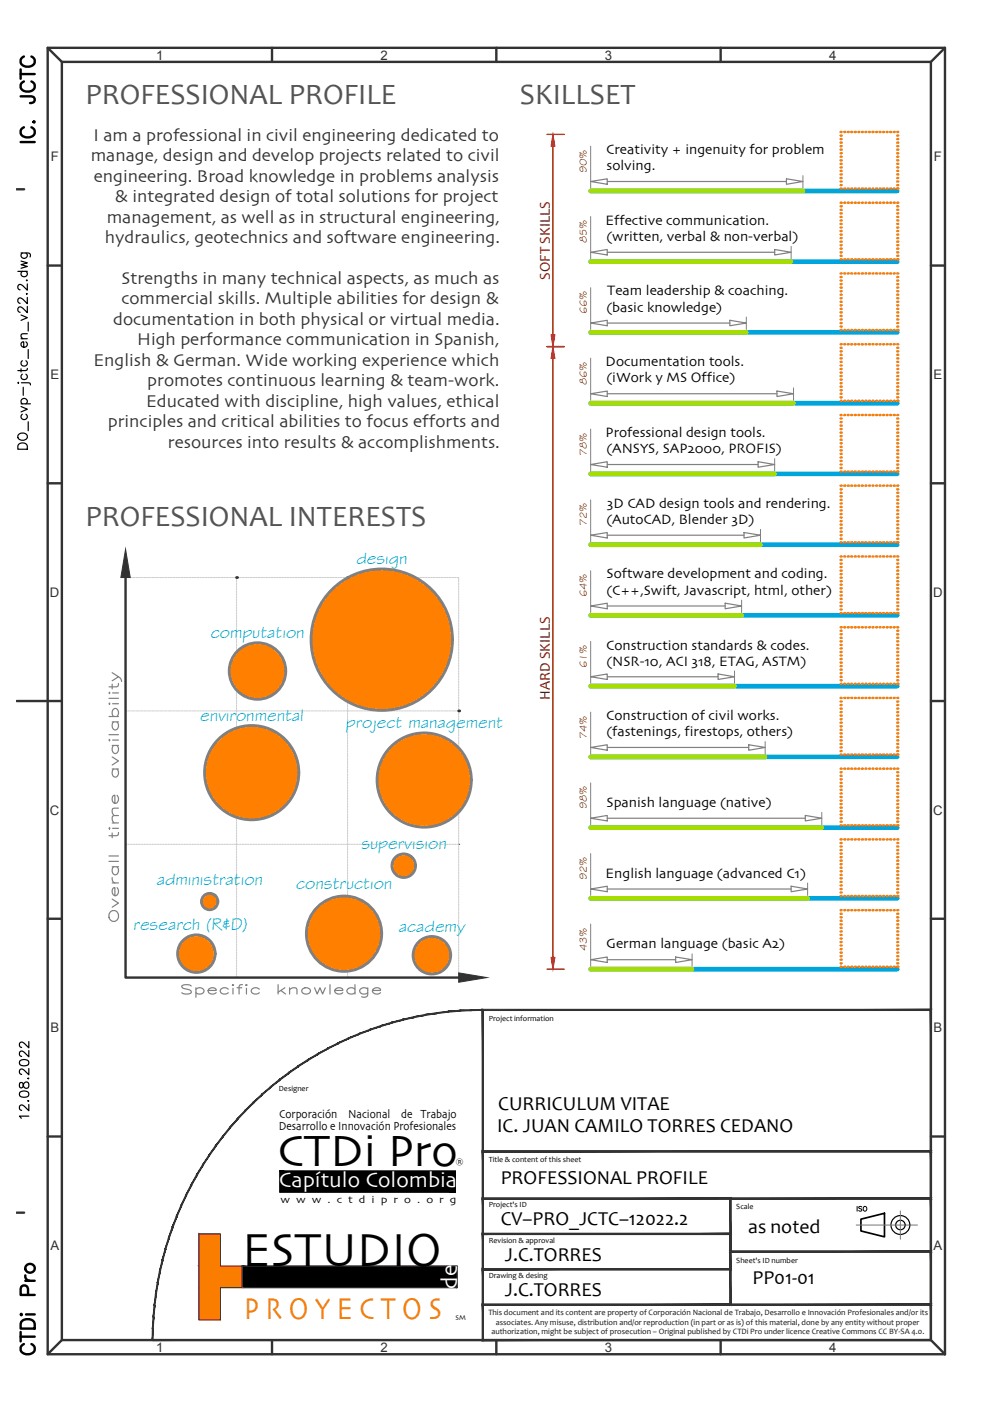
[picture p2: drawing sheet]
<svg xmlns="http://www.w3.org/2000/svg" width="210mm" height="297mm" viewBox="0 0 210 297" stroke-linecap="round" stroke-linejoin="round" font-family="sans-serif">
<defs><g id="words">
<text font-size="10.3" x="51.4" y="268.5">ESTUDIO</text>
<text font-size="9.7" x="58.8" y="247.1">CTDi Pro</text>
<text font-size="6.6" fill="#fa7d00" x="51.8" y="279.7">P R O Y E C T O S</text>
<g font-size="6.3" fill="#545454">
<text x="18.1" y="22.1">PROFESSIONAL PROFILE</text>
<text x="110.3" y="22.1">SKILLSET</text>
<text x="18.1" y="111.5">PROFESSIONAL INTERESTS</text>
</g>
<g font-size="6.2">
<text x="8.1" y="31.4" transform="rotate(-90 8.1 31.4)">IC. JCTC</text>
<text x="8.1" y="288.2" transform="rotate(-90 8.1 288.2)">CTDi Pro</text>
</g>
<text font-size="6.2" fill="#ff7f00" x="37.4" y="212.7">Specific knowledge</text>
<text font-size="4.9" fill="#fefefe" x="96.9" y="273.3" transform="rotate(-90 96.9 273.3)">de</text>
<text font-size="4.6" fill="#fefefe" x="59.2" y="251.6">Capítulo Colombia</text>
<g font-size="4.2">
<text x="105.4" y="239.9">IC. JUAN CAMILO TORRES CEDANO</text>
<text x="105.6" y="235.4">CURRICULUM VITAE</text>
<text x="106.2" y="251">PROFESSIONAL PROFILE</text>
<text x="106.2" y="259.8">CV–PRO_JCTC–12022.2</text>
<text x="158.7" y="261.5">as noted</text>
<text x="107" y="267.3">J.C.TORRES</text>
<text x="107" y="274.8">J.C.TORRES</text>
<text x="159.5" y="272.3">PP01-01</text>
</g>
<g font-size="3.8" fill="#323232">
<text x="19.8" y="29.8">I am a professional in civil engineering dedicated to</text>
<text x="19.2" y="34.2">manage, design and develop projects related to civil</text>
<text x="19.9" y="38.5">engineering. Broad knowledge in problems analysis</text>
<text x="22.6" y="47.2">management, as well as in structural engineering,</text>
<text x="24.4" y="42.9">&amp; integrated design of total solutions for project</text>
<text x="22.2" y="51.6">hydraulics, geotechnics and software engineering.</text>
<text x="25.8" y="60.1">Strengths in many technical aspects, as much as</text>
<text x="25.8" y="64.5">commercial skills. Multiple abilities for design &amp;</text>
<text x="24" y="68.8">documentation in both physical or virtual media.</text>
<text x="19.8" y="77.5">English &amp; German. Wide working experience which</text>
<text x="29.1" y="73.2">High performance communication in Spanish,</text>
<text x="31.2" y="81.9">promotes continuous learning &amp; team-work.</text>
<text x="31" y="86.2">Educated with discipline, high values, ethical</text>
<text x="22.9" y="90.6">principles and critical abilities to focus efforts and</text>
<text x="35.6" y="94.9">resources into results &amp; accomplishments.</text>
</g>
<g font-size="3.8" fill="#00a5dd">
<text x="75.5" y="119.6">design</text>
<text x="44.6" y="135.3">computation</text>
<text x="42.4" y="152.8">environmental</text>
<text x="73.3" y="154.4">project management</text>
<text x="76.6" y="180">supervision</text>
<text x="33.2" y="187.6">administration</text>
<text x="62.7" y="188.4">construction</text>
<text x="28.3" y="197.2">research (R&amp;D)</text>
<text x="84.5" y="197.5">academy</text>
</g>
<text font-size="3.5" x="180.6" y="257.9">ISO</text>
<g font-size="3.1" fill="#720000">
<text x="116.6" y="59.3" transform="rotate(-90 116.6 59.3)">SOFT SKILLS</text>
<text x="116.6" y="148.3" transform="rotate(-90 116.6 148.3)">HARD SKILLS</text>
</g>
<g font-size="3">
<text x="128.5" y="32.6">Creativity + ingenuity for problem</text>
<text x="128.6" y="36.1">solving.</text>
<text x="128.4" y="47.6">Effective communication.</text>
<text x="128.6" y="51.1">(written, verbal &amp; non-verbal)</text>
<text x="128.7" y="62.6">Team leadership &amp; coaching.</text>
<text x="128.6" y="66.1">(basic knowledge)</text>
<text x="128.4" y="77.6">Documentation tools.</text>
<text x="128.6" y="81.1">(iWork y MS Office)</text>
<text x="128.4" y="92.8">Professional design tools.</text>
<text x="128.6" y="96.1">(ANSYS, SAP2000, PROFIS)</text>
<text x="128.7" y="107.6">3D CAD design tools and rendering.</text>
<text x="128.6" y="111.1">(AutoCAD, Blender 3D)</text>
<text x="128.6" y="122.6">Software development and coding.</text>
<text x="128.6" y="126.1">(C++,Swift, Javascript, html, other)</text>
<text x="128.5" y="137.8">Construction standards &amp; codes.</text>
<text x="128.6" y="141.1">(NSR-10, ACI 318, ETAG, ASTM)</text>
<text x="128.5" y="152.6">Construction of civil works.</text>
<text x="128.6" y="156.1">(fastenings, firestops, others)</text>
<text x="128.6" y="171.1">Spanish language (native)</text>
<text x="128.4" y="186.1">English language (advanced C1)</text>
<text x="128.5" y="201.1">German language (basic A2)</text>
</g>
<g font-size="2.8" fill="#323232">
<text x="33.1" y="12.6">1</text>
<text x="80.7" y="12.6">2</text>
<text x="128.2" y="12.6">3</text>
<text x="175.8" y="12.6">4</text>
<text x="10.8" y="34.2">F</text>
<text x="198" y="34.2">F</text>
<text x="10.7" y="80.4">E</text>
<text x="197.9" y="80.4">E</text>
<text x="10.6" y="126.5">D</text>
<text x="197.9" y="126.5">D</text>
<text x="10.6" y="172.7">C</text>
<text x="197.9" y="172.7">C</text>
<text x="10.7" y="218.9">B</text>
<text x="197.9" y="218.9">B</text>
<text x="10.7" y="265">A</text>
<text x="197.9" y="265">A</text>
<text x="33.1" y="286.6">1</text>
<text x="80.7" y="286.6">2</text>
<text x="128.2" y="286.6">3</text>
<text x="175.8" y="286.6">4</text>
</g>
<g font-size="2.6">
<text x="59.1" y="239.5">Desarrollo e Innovación Profesionales</text>
<text x="59.2" y="237">Corporación</text>
<text x="73.8" y="237">Nacional</text>
<text x="85" y="237">de Trabajo</text>
</g>
<g font-size="2.3" fill="#720000">
<text x="124.5" y="36.6" transform="rotate(-90 124.5 36.6)">90%</text>
<text x="124.5" y="51.5" transform="rotate(-90 124.5 51.5)">85%</text>
<text x="124.5" y="66.6" transform="rotate(-90 124.5 66.6)">66%</text>
<text x="124.5" y="81.6" transform="rotate(-90 124.5 81.6)">86%</text>
<text x="124.5" y="96.6" transform="rotate(-90 124.5 96.6)">78%</text>
<text x="124.5" y="111.6" transform="rotate(-90 124.5 111.6)">72%</text>
<text x="124.5" y="126.6" transform="rotate(-90 124.5 126.6)">64%</text>
<text x="124.5" y="141.6" transform="rotate(-90 124.5 141.6)">61%</text>
<text x="124.5" y="156.6" transform="rotate(-90 124.5 156.6)">74%</text>
<text x="124.5" y="171.6" transform="rotate(-90 124.5 171.6)">98%</text>
<text x="124.5" y="186.6" transform="rotate(-90 124.5 186.6)">92%</text>
<text x="124.5" y="201.5" transform="rotate(-90 124.5 201.5)">43%</text>
</g>
<text font-size="2.2" x="59.5" y="255">w w w . c t d i p r o . o r g</text>
<text font-size="1.9" x="96.6" y="246.9">®</text>
<g font-size="1.7">
<text x="103.6" y="216.4">Project information</text>
<text x="59.1" y="231.4">Designer</text>
<text x="103.6" y="246.4">Title &amp; content of this sheet</text>
<text x="103.6" y="255.9">Project's ID</text>
<text x="156.1" y="256.4">Scale</text>
<text x="103.6" y="263.4">Revision &amp; approval</text>
<text x="156.1" y="267.7">Sheet's ID number</text>
<text x="103.6" y="270.9">Drawing &amp; desing</text>
</g>
<g font-size="1.7" fill="#141414">
<text x="103.5" y="278.8">This document and its content are property of Corporación Nacional de Trabajo, Desarrollo e Innovación Profesionales and/or its</text>
<text x="105.1" y="280.8">associates. Any misuse, distribution and/or reproduction (in part or as is) of this material, done by any entity without proper</text>
<text x="104.2" y="282.8">authorization, might be subject of prosecution – Original published by CTDi Pro under licence Creative Commons CC BY-SA 4.0.</text>
</g>
<text font-size="1.5" x="96.6" y="279.8">SM</text>
</g></defs>
<!-- layer: G-Title_elements -->
<g fill="none" stroke="#fafafa" stroke-width=".21">
<path d="M178.2 73h.1M190.2 73h.1M178.2 100h.1M178.2 88h.1M178.2 85h.1M190.2 88h.1M190.2 100h.1M190.2 85h.1M178.2 115h.1M178.2 103h.1M178.2 118h.1M190.2 103h.1"/>
<path d="M190.2 115h.1M190.2 118h.1M178.2 130h.1M178.2 133h.1M190.2 130h.1M190.2 133h.1M178.2 145h.1M178.2 160h.1M178.2 148h.1M190.2 145h.1M190.2 148h.1M190.2 160h.1"/>
<path d="M178.2 175h.1M178.2 163h.1M178.2 178h.1M190.2 163h.1M190.2 175h.1M190.2 178h.1M178.2 190h.1M178.2 192.9h.1M190.2 190h.1M190.2 192.9h.1M178.2 205h.1M190.2 205h.1"/>
</g>
<g fill="#fafafa">
<circle cx="178.2" cy="40" r=".25"/>
<circle cx="178.2" cy="28" r=".25"/>
<circle cx="190.2" cy="28" r=".25"/>
<circle cx="190.2" cy="40" r=".25"/>
<circle cx="178.2" cy="55" r=".25"/>
<circle cx="178.2" cy="43" r=".25"/>
<circle cx="190.2" cy="43" r=".25"/>
<circle cx="190.2" cy="55" r=".25"/>
<circle cx="178.2" cy="70" r=".25"/>
<circle cx="178.2" cy="58" r=".25"/>
<circle cx="190.2" cy="58" r=".25"/>
<circle cx="190.2" cy="70" r=".25"/>
</g>
<g fill="none" stroke="#ccc" stroke-width=".21">
<path d="M26.6 122.4h.4M27.1 122.4h.4M27.7 122.4h.4M28.3 122.4h.4M28.8 122.4h.4M29.4 122.4h.4M30 122.4h.3M30.5 122.4h.4M31.1 122.4h.4M31.7 122.4h.3M32.2 122.4h.4M32.8 122.4h.4"/>
<path d="M33.3 122.4h.4M33.9 122.4h.4M34.5 122.4h.3M35 122.4h.4M35.6 122.4h.4M36.1 122.4h.4M36.7 122.4h.4M37.3 122.4h.3M37.8 122.4h.4M38.4 122.4h.4M39 122.4h.3M39.5 122.4h.4"/>
<path d="M40.1 122.4h.4M40.7 122.4h.3M41.2 122.4h.4M41.8 122.4h.4M42.3 122.4h.4M42.9 122.4h.4M43.5 122.4h.3M44 122.4h.4M44.6 122.4h.4M45.1 122.4h.4M45.7 122.4h.4M46.3 122.4h.3"/>
<path d="M46.8 122.4h.4M47.4 122.4h.4M48 122.4h.3M48.5 122.4h.4M49.1 122.4h.4M49.6 122.4h.4M50.2 122.4v.5M50.2 123v.4M50.2 123.6v.4M50.2 124.2v.3M50.2 124.7v.4M50.2 125.3v.4"/>
<path d="M50.2 125.9v.3M50.2 126.4v.4M50.2 127v.4M50.2 127.6v.3M50.2 128.1v.4M50.2 128.7v.4M50.2 129.2v.4M50.2 129.8v.4M50.2 130.4v.3M50.2 130.9v.4M50.2 131.5v.4M50.2 132.1v.3"/>
<path d="M50.2 132.6v.4M50.2 133.2v.3M50.2 133.7v.4M50.2 134.3v.4M50.2 134.9v.3M50.2 135.4v.4M50.2 136v.4M50.2 136.5v.4M50.2 137.1v.4M50.2 137.7v.3M50.2 138.2v.4M50.2 138.8v.4"/>
<path d="M50.2 139.4v.3M50.2 139.9v.4M50.2 122.4h.4M50.8 122.4h.4M51.3 122.4h.4M51.9 122.4h.4M52.5 122.4h.3M53 122.4h.4M53.6 122.4h.4M54.2 122.4h.3M54.7 122.4h.4M55.3 122.4h.4"/>
<path d="M55.8 122.4h.4M56.4 122.4h.4M57 122.4h.3M57.5 122.4h.4M58.1 122.4h.4M58.6 122.4h.4M59.2 122.4h.4M59.8 122.4h.3M60.3 122.4h.4M60.9 122.4h.4M61.5 122.4h.3M62 122.4h.4"/>
<path d="M62.6 122.4h.4M63.2 122.4h.3M63.7 122.4h.4M64.3 122.4h.4M64.8 122.4h.4M65.4 122.4h.4M66 122.4h.3M66.5 122.4h.4M67.1 122.4h.4M67.6 122.4h.4M68.2 122.4h.4M68.8 122.4h.3"/>
<path d="M69.3 122.4h.4M69.9 122.4h.4M70.5 122.4h.3M71 122.4h.4M71.6 122.4h.4M72.2 122.4h.3M72.7 122.4h.4M73.3 122.4h.4v.5M73.7 123v.4M73.7 123.6v.4M73.7 124.2v.3M73.7 124.7v.4"/>
<path d="M73.7 125.3v.4M73.7 125.9v.3M73.7 126.4v.4M73.7 127v.4M73.7 127.6v.3M73.7 128.1v.4M73.7 128.7v.4M73.7 129.2v.4M73.7 129.8v.4M73.7 130.4v.3M73.7 130.9v.4M73.7 131.5v.4"/>
<path d="M73.7 132.1v.3M73.7 132.6v.4M73.7 133.2v.3M73.7 133.7v.4M73.7 134.3v.4M73.7 134.9v.3M73.7 135.4v.4M73.7 136v.4M73.7 136.5v.4M73.7 137.1v.4M73.7 137.7v.3M73.7 138.2v.4"/>
<path d="M73.7 138.8v.4M73.7 139.4v.3M73.7 139.9v.4M73.8 122.4h.4M74.4 122.4h.4M75 122.4h.3M75.5 122.4h.4M76.1 122.4h.4M76.7 122.4h.3M77.2 122.4h.4M77.8 122.4h.4M78.3 122.4h.4"/>
<path d="M78.9 122.4h.4M79.5 122.4h.3M80 122.4h.4M80.6 122.4h.4M81.1 122.4h.4M81.7 122.4h.4M82.3 122.4h.3M82.8 122.4h.4M83.4 122.4h.4M84 122.4h.3M84.5 122.4h.4M85.1 122.4h.4"/>
<path d="M85.7 122.4h.3M86.2 122.4h.4M86.8 122.4h.4M87.3 122.4h.4M87.9 122.4h.4M88.5 122.4h.3M89 122.4h.4M89.6 122.4h.4M90.1 122.4h.4M90.7 122.4h.4M91.3 122.4h.3M91.8 122.4h.4"/>
<path d="M92.4 122.4h.4M93 122.4h.3M93.5 122.4h.4M94.1 122.4h.4M94.7 122.4h.3M95.2 122.4h.4M95.8 122.4h.4M96.3 122.4h.4M96.9 122.4h.4v.5M97.3 123v.4M97.3 123.6v.4M97.3 124.2v.3"/>
<path d="M97.3 124.7v.4M97.3 125.3v.4M97.3 125.9v.3M97.3 126.4v.4M97.3 127v.4M97.3 127.6v.3M97.3 128.1v.4M97.3 128.7v.4M97.3 129.2v.4M97.3 129.8v.4M97.3 130.4v.3M97.3 130.9v.4"/>
<path d="M97.3 131.5v.4M97.3 132.1v.3M97.3 132.6v.4M97.3 133.2v.3M97.3 133.7v.4M97.3 134.3v.4M97.3 134.9v.3M97.3 135.4v.4M97.3 136v.4M97.3 136.5v.4M97.3 137.1v.4M97.3 137.7v.3"/>
<path d="M97.3 138.2v.4M97.3 138.8v.4M97.3 139.4v.3M97.3 139.9v.4M26.6 150.7h.4M27.1 150.7h.4M27.7 150.7h.4M28.3 150.7h.4M28.8 150.7h.4M29.4 150.7h.4M30 150.7h.3M30.5 150.7h.4"/>
<path d="M31.1 150.7h.4M31.7 150.7h.3M32.2 150.7h.4M32.8 150.7h.4M33.3 150.7h.4M33.9 150.7h.4M34.5 150.7h.3M35 150.7h.4M35.6 150.7h.4M36.1 150.7h.4M36.7 150.7h.4M37.3 150.7h.3"/>
<path d="M37.8 150.7h.4M38.4 150.7h.4M39 150.7h.3M39.5 150.7h.4M40.1 150.7h.4M40.7 150.7h.3M41.2 150.7h.4M41.8 150.7h.4M42.3 150.7h.4M42.9 150.7h.4M43.5 150.7h.3M44 150.7h.4"/>
<path d="M44.6 150.7h.4M45.1 150.7h.4M45.7 150.7h.4M46.3 150.7h.3M46.8 150.7h.4M47.4 150.7h.4M48 150.7h.3M48.5 150.7h.4M49.1 150.7h.4M49.6 150.7h.4M50.2 140.5v.4M50.2 141.1v.3"/>
<path d="M50.2 141.6v.4M50.2 142.2v.4M50.2 142.7v.4M50.2 143.3v.4M50.2 143.9v.3M50.2 144.4v.4M50.2 145v.4M50.2 145.5v.4M50.2 146.1v.4M50.2 146.7v.3M50.2 147.2v.4M50.2 147.8v.4"/>
<path d="M50.2 148.4v.3M50.2 148.9v.4M50.2 149.5v.4M50.2 150.1v.3M50.2 150.6v.4M50.2 151.2v.4M50.2 151.7v.4M50.2 152.3v.4M50.2 152.9v.3M50.2 153.4v.4M50.2 154v.4M50.2 154.6v.3"/>
<path d="M50.2 155.1v.4M50.2 155.7v.3M50.2 156.2v.4M50.2 156.8v.4M50.2 157.4v.3M50.2 157.9v.4M50.2 158.5v.4M50.2 159v.4M50.2 159.6v.4M50.2 150.7h.4M50.8 150.7h.4M51.3 150.7h.4"/>
<path d="M51.9 150.7h.4M52.5 150.7h.3M53 150.7h.4M53.6 150.7h.4M54.2 150.7h.3M54.7 150.7h.4M55.3 150.7h.4M55.8 150.7h.4M56.4 150.7h.4M57 150.7h.3M57.5 150.7h.4M58.1 150.7h.4"/>
<path d="M58.6 150.7h.4M59.2 150.7h.4M59.8 150.7h.3M60.3 150.7h.4M60.9 150.7h.4M61.5 150.7h.3M62 150.7h.4M62.6 150.7h.4M63.2 150.7h.3M63.7 150.7h.4M64.3 150.7h.4M64.8 150.7h.4"/>
<path d="M65.4 150.7h.4M66 150.7h.3M66.5 150.7h.4M67.1 150.7h.4M67.6 150.7h.4M68.2 150.7h.4M68.8 150.7h.3M69.3 150.7h.4M69.9 150.7h.4M70.5 150.7h.3M71 150.7h.4M71.6 150.7h.4"/>
<path d="M72.2 150.7h.3M72.7 150.7h.4M73.3 150.7h.4M73.7 140.5v.4M73.7 141.1v.3M73.7 141.6v.4M73.7 142.2v.4M73.7 142.7v.4M73.7 143.3v.4M73.7 143.9v.3M73.7 144.4v.4M73.7 145v.4"/>
<path d="M73.7 145.5v.4M73.7 146.1v.4M73.7 146.7v.3M73.7 147.2v.4M73.7 147.8v.4M73.7 148.4v.3M73.7 148.9v.4M73.7 149.5v.4M73.7 150.1v.3M73.7 150.6v.4M73.7 151.2v.4M73.7 151.7v.4"/>
<path d="M73.7 152.3v.4M73.7 152.9v.3M73.7 153.4v.4M73.7 154v.4M73.7 154.6v.3M73.7 155.1v.4M73.7 155.7v.3M73.7 156.2v.4M73.7 156.8v.4M73.7 157.4v.3M73.7 157.9v.4M73.7 158.5v.4"/>
<path d="M73.7 159v.4M73.7 159.6v.4M73.8 150.7h.4M74.4 150.7h.4M75 150.7h.3M75.5 150.7h.4M76.1 150.7h.4M76.7 150.7h.3M77.2 150.7h.4M77.8 150.7h.4M78.3 150.7h.4M78.9 150.7h.4"/>
<path d="M79.5 150.7h.3M80 150.7h.4M80.6 150.7h.4M81.1 150.7h.4M81.7 150.7h.4M82.3 150.7h.3M82.8 150.7h.4M83.4 150.7h.4M84 150.7h.3M84.5 150.7h.4M85.1 150.7h.4M85.7 150.7h.3"/>
<path d="M86.2 150.7h.4M86.8 150.7h.4M87.3 150.7h.4M87.9 150.7h.4M88.5 150.7h.3M89 150.7h.4M89.6 150.7h.4M90.1 150.7h.4M90.7 150.7h.4M91.3 150.7h.3M91.8 150.7h.4M92.4 150.7h.4"/>
<path d="M93 150.7h.3M93.5 150.7h.4M94.1 150.7h.4M94.7 150.7h.3M95.2 150.7h.4M95.8 150.7h.4M96.3 150.7h.4M96.9 150.7h.4M97.3 140.5v.4M97.3 141.1v.3M97.3 141.6v.4M97.3 142.2v.4"/>
<path d="M97.3 142.7v.4M97.3 143.3v.4M97.3 143.9v.3M97.3 144.4v.4M97.3 145v.4M97.3 145.5v.4M97.3 146.1v.4M97.3 146.7v.3M97.3 147.2v.4M97.3 147.8v.4M97.3 148.4v.3M97.3 148.9v.4"/>
<path d="M97.3 149.5v.4M97.3 150.1v.3M97.3 150.6v.4M97.3 151.2v.4M97.3 151.7v.4M97.3 152.3v.4M97.3 152.9v.3M97.3 153.4v.4M97.3 154v.4M97.3 154.6v.3M97.3 155.1v.4M97.3 155.7v.3"/>
<path d="M97.3 156.2v.4M97.3 156.8v.4M97.3 157.4v.3M97.3 157.9v.4M97.3 158.5v.4M97.3 159v.4M97.3 159.6v.4M26.6 179h.4M27.1 179h.4M27.7 179h.4M28.3 179h.4M28.8 179h.4"/>
<path d="M29.4 179h.4M30 179h.3M30.5 179h.4M31.1 179h.4M31.7 179h.3M32.2 179h.4M32.8 179h.4M33.3 179h.4M33.9 179h.4M34.5 179h.3M35 179h.4M35.6 179h.4"/>
<path d="M36.1 179h.4M36.7 179h.4M37.3 179h.3M37.8 179h.4M38.4 179h.4M39 179h.3M39.5 179h.4M40.1 179h.4M40.7 179h.3M41.2 179h.4M41.8 179h.4M42.3 179h.4"/>
<path d="M42.9 179h.4M43.5 179h.3M44 179h.4M44.6 179h.4M45.1 179h.4M45.7 179h.4M46.3 179h.3M46.8 179h.4M47.4 179h.4M48 179h.3M48.5 179h.4M49.1 179h.4"/>
<path d="M49.6 179h.4M50.2 160.2v.3M50.2 160.7v.4M50.2 161.3v.4M50.2 161.9v.3M50.2 162.4v.4M50.2 163v.4M50.2 163.6v.3M50.2 164.1v.4M50.2 164.7v.4M50.2 165.2v.4M50.2 165.8v.4"/>
<path d="M50.2 166.4v.3M50.2 166.9v.4M50.2 167.5v.4M50.2 168v.4M50.2 168.6v.4M50.2 169.2v.3M50.2 169.7v.4M50.2 170.3v.4M50.2 170.9v.3M50.2 171.4v.4M50.2 172v.4M50.2 172.6v.3"/>
<path d="M50.2 173.1v.4M50.2 173.7v.4M50.2 174.2v.4M50.2 174.8v.4M50.2 175.4v.3M50.2 175.9v.4M50.2 176.5v.4M50.2 177v.4M50.2 177.6v.4M50.2 178.2v.3M50.2 178.7v.4M50.2 179.3v.4"/>
<path d="M50.2 179.9v.3M50.2 179h.4M50.8 179h.4M51.3 179h.4M51.9 179h.4M52.5 179h.3M53 179h.4M53.6 179h.4M54.2 179h.3M54.7 179h.4M55.3 179h.4M55.8 179h.4"/>
<path d="M56.4 179h.4M57 179h.3M57.5 179h.4M58.1 179h.4M58.6 179h.4M59.2 179h.4M59.8 179h.3M60.3 179h.4M60.9 179h.4M61.5 179h.3M62 179h.4M62.6 179h.4"/>
<path d="M63.2 179h.3M63.7 179h.4M64.3 179h.4M64.8 179h.4M65.4 179h.4M66 179h.3M66.5 179h.4M67.1 179h.4M67.6 179h.4M68.2 179h.4M68.8 179h.3M69.3 179h.4"/>
<path d="M69.9 179h.4M70.5 179h.3M71 179h.4M71.6 179h.4M72.2 179h.3M72.7 179h.4M73.3 179h.4M73.7 160.2v.3M73.7 160.7v.4M73.7 161.3v.4M73.7 161.9v.3M73.7 162.4v.4"/>
<path d="M73.7 163v.4M73.7 163.6v.3M73.7 164.1v.4M73.7 164.7v.4M73.7 165.2v.4M73.7 165.8v.4M73.7 166.4v.3M73.7 166.9v.4M73.7 167.5v.4M73.7 168v.4M73.7 168.6v.4M73.7 169.2v.3"/>
<path d="M73.7 169.7v.4M73.7 170.3v.4M73.7 170.9v.3M73.7 171.4v.4M73.7 172v.4M73.7 172.6v.3M73.7 173.1v.4M73.7 173.7v.4M73.7 174.2v.4M73.7 174.8v.4M73.7 175.4v.3M73.7 175.9v.4"/>
<path d="M73.7 176.5v.4M73.7 177v.4M73.7 177.6v.4M73.7 178.2v.3M73.7 178.7v.4M73.7 179.3v.4M73.7 179.9v.3M73.8 179h.4M74.4 179h.4M75 179h.3M75.5 179h.4M76.1 179h.4"/>
<path d="M76.7 179h.3M77.2 179h.4M77.8 179h.4M78.3 179h.4M78.9 179h.4M79.5 179h.3M80 179h.4M80.6 179h.4M81.1 179h.4M81.7 179h.4M82.3 179h.3M82.8 179h.4"/>
<path d="M83.4 179h.4M84 179h.3M84.5 179h.4M85.1 179h.4M85.7 179h.3M86.2 179h.4M86.8 179h.4M87.3 179h.4M87.9 179h.4M88.5 179h.3M89 179h.4M89.6 179h.4"/>
<path d="M90.1 179h.4M90.7 179h.4M91.3 179h.3M91.8 179h.4M92.4 179h.4M93 179h.3M93.5 179h.4M94.1 179h.4M94.7 179h.3M95.2 179h.4M95.8 179h.4M96.3 179h.4"/>
<path d="M96.9 179h.4M97.3 160.2v.3M97.3 160.7v.4M97.3 161.3v.4M97.3 161.9v.3M97.3 162.4v.4M97.3 163v.4M97.3 163.6v.3M97.3 164.1v.4M97.3 164.7v.4M97.3 165.2v.4M97.3 165.8v.4"/>
<path d="M97.3 166.4v.3M97.3 166.9v.4M97.3 167.5v.4M97.3 168v.4M97.3 168.6v.4M97.3 169.2v.3M97.3 169.7v.4M97.3 170.3v.4M97.3 170.9v.3M97.3 171.4v.4M97.3 172v.4M97.3 172.6v.3"/>
<path d="M97.3 173.1v.4M97.3 173.7v.4M97.3 174.2v.4M97.3 174.8v.4M97.3 175.4v.3M97.3 175.9v.4M97.3 176.5v.4M97.3 177v.4M97.3 177.6v.4M97.3 178.2v.3M97.3 178.7v.4M97.3 179.3v.4"/>
<path d="M97.3 179.9v.3M50.2 180.4v.4M50.2 181v.4M50.2 181.5v.4M50.2 182.1v.4M50.2 182.7v.3M50.2 183.2v.4M50.2 183.8v.4M50.2 184.4v.3M50.2 184.9v.4M50.2 185.5v.4M50.2 186.1v.3"/>
<path d="M50.2 186.6v.4M50.2 187.2v.4M50.2 187.7v.4M50.2 188.3v.4M50.2 188.9v.3M50.2 189.4v.4M50.2 190v.4M50.2 190.5v.4M50.2 191.1v.4M50.2 191.7v.3M50.2 192.2v.4M50.2 192.8v.4"/>
<path d="M50.2 193.4v.3M50.2 193.9v.4M50.2 194.5v.4M50.2 195.1v.3M50.2 195.6v.4M50.2 196.2v.4M50.2 196.7v.4M50.2 197.3v.4M50.2 197.9v.3M50.2 198.4v.4M50.2 199v.4M50.2 199.5v.4"/>
<path d="M73.7 180.4v.4M73.7 181v.4M73.7 181.5v.4M73.7 182.1v.4M73.7 182.7v.3M73.7 183.2v.4M73.7 183.8v.4M73.7 184.4v.3M73.7 184.9v.4M73.7 185.5v.4M73.7 186.1v.3M73.7 186.6v.4"/>
<path d="M73.7 187.2v.4M73.7 187.7v.4M73.7 188.3v.4M73.7 188.9v.3M73.7 189.4v.4M73.7 190v.4M73.7 190.5v.4M73.7 191.1v.4M73.7 191.7v.3M73.7 192.2v.4M73.7 192.8v.4M73.7 193.4v.3"/>
<path d="M73.7 193.9v.4M73.7 194.5v.4M73.7 195.1v.3M73.7 195.6v.4M73.7 196.2v.4M73.7 196.7v.4M73.7 197.3v.4M73.7 197.9v.3M73.7 198.4v.4M73.7 199v.4M73.7 199.5v.4M97.3 180.4v.4"/>
<path d="M97.3 181v.4M97.3 181.5v.4M97.3 182.1v.4M97.3 182.7v.3M97.3 183.2v.4M97.3 183.8v.4M97.3 184.4v.3M97.3 184.9v.4M97.3 185.5v.4M97.3 186.1v.3M97.3 186.6v.4M97.3 187.2v.4"/>
<path d="M97.3 187.7v.4M97.3 188.3v.4M97.3 188.9v.3M97.3 189.4v.4M97.3 190v.4M97.3 190.5v.4M97.3 191.1v.4M97.3 191.7v.3M97.3 192.2v.4M97.3 192.8v.4M97.3 193.4v.3M97.3 193.9v.4"/>
<path d="M97.3 194.5v.4M97.3 195.1v.3M97.3 195.6v.4M97.3 196.2v.4M97.3 196.7v.4M97.3 197.3v.4M97.3 197.9v.3M97.3 198.4v.4M97.3 199v.4M97.3 199.5v.4M50.2 200.1v.4M50.2 200.7v.3"/>
<path d="M50.2 201.2v.4M50.2 201.8v.4M50.2 202.4v.3M50.2 202.9v.4M50.2 203.5v.4M50.2 204v.4M50.2 204.6v.4M50.2 205.2v.3M73.7 200.1v.4M73.7 200.7v.3M73.7 201.2v.4M73.7 201.8v.4"/>
<path d="M73.7 202.4v.3M73.7 202.9v.4M73.7 203.5v.4M73.7 204v.4M73.7 204.6v.4M73.7 205.2v.3M97.3 200.1v.4M97.3 200.7v.3M97.3 201.2v.4M97.3 201.8v.4M97.3 202.4v.3M97.3 202.9v.4"/>
<path d="M97.3 203.5v.4M97.3 204v.4M97.3 204.6v.4M97.3 205.2v.3M97.3 205.7v.4M97.3 206.3v.4M97.3 206.9v.4"/>
</g>
<path d="M97.3 179h.1" fill="none" stroke="#323232" stroke-width=".21"/>
<g fill="none" stroke="#000" stroke-width=".25">
<path d="M3.8 57.5h2M4.5 55.4l1.3 .3-1.3 .4 1.3 .4-1.3 .4M4.5 53.6h1.5a.52 .52 0 0 1 .4 .3 .52 .52 0 0 1 0 .6M4.7 57.5a.64 .64 0 0 0-.1 1 .64 .64 0 0 0 1 0 .64 .64 0 0 0-.1-1M4.7 53.6a.64 .64 0 0 0-.1 1 .64 .64 0 0 0 1 0 .64 .64 0 0 0-.1-1M5.7 59.4v.1zM4.5 66.8l1.3 .6-1.3 .5M4.5 78.2v.7M4.5 71.8h1.3M4.7 79.3a.64 .64 0 0 0-.1 1 .64 .64 0 0 0 1 0 .64 .64 0 0 0-.1-1M4.7 76.5a.64 .64 0 0 0-.1 .9 .64 .64 0 0 0 1 0 .64 .64 0 0 0-.1-.9M5.5 72.5a.63 .63 0 0 1 .1 .9 .63 .63 0 0 1-.9 0 .63 .63 0 0 1 .1-.9h.2v1.1"/>
<path d="M5.7 62.2v.2zM5.8 78.1l-.1 .4-.3 .1h-1.6M5.8 70.8l-1.3 .1v.4l.3 .5M5.8 65v1.3l-1-1a.66 .66 0 0 0-.8-.1l-.2 .6 .5 .4M5.8 63.1v1.3l-1-1a.66 .66 0 0 0-.8-.2l-.2 .7 .5 .4M5.8 60.2v1.3l-1-.9a.66 .66 0 0 0-.8-.2l-.2 .7 .5 .3M6 68.3v1.9M6 74.1v1.9M3.9 94.3a1.12 1.12 0 0 1 1.9 .3v.7h-2zM3.9 92.2a1.06 1.06 0 0 1 1.1-.4 1.06 1.06 0 0 1 .8 1 1.05 1.05 0 0 1-1.2 .6 1.05 1.05 0 0 1-.8-1zM3.9 81v.2zM4.5 86.2l1.3 .6-1.3 .5"/>
<path d="M4.5 85.6h1.9M4.5 81.2h1.6h.3v.4M4.7 87.8a.64 .64 0 0 0-.1 1 .64 .64 0 0 0 1 0 .64 .64 0 0 0-.1-1M4.7 85.6a.64 .64 0 0 1-.1-.9 .64 .64 0 0 1 1 0 .64 .64 0 0 1-.1 .9M4.9 82.1v1.7M6 89.4v1.9M4.2 231.6a1.26 1.26 0 0 1 1.9 .3v.2a1.07 1.07 0 0 1-1.6 .5 .67 .67 0 0 1-.3-1zM4.2 229.6a.66 .66 0 0 0 .4 1.1l.3-.3a.72 .72 0 0 1 .3-.8 .72 .72 0 0 1 .8 0 .82 .82 0 0 1-.3 1.1 .77 .77 0 0 1-.8-.9 .43 .43 0 0 0-.7-.2zM4.2 224.9a1.26 1.26 0 0 1 1.9 .3v.2a1.07 1.07 0 0 1-1.6 .5 .67 .67 0 0 1-.3-1zM5.9 233.4h.2zM5.9 228.6h.2zM6.1 236.6h-2l.4 .5"/>
<path d="M6.1 234.2v1.3l-.9-1a.61 .61 0 0 0-1 0l-.1 .5 .5 .4M6.1 226.5v1.4l-.9-1a.61 .61 0 0 0-1-.1l-.1 .6 .5 .4M6.1 222.7v1.4l-.9-1a.61 .61 0 0 0-1-.1l-.1 .6 .5 .4M6.1 220.8v1.4l-.9-1a.61 .61 0 0 0-1-.1l-.1 .6 .5 .4"/>
</g>
<g fill="none" stroke="#323232" stroke-width=".51">
<path d="M10.1 10.1h190.3v277h-190.3zM10.1 10.1l3 3M13.1 13.1h184.3v271h-184.3zM57.7 10.1v3M105.2 10.1v3M152.8 10.1v3M200.4 10.1l-3 3M3.5 40.1h1.6M10.1 56.3h3M197.4 56.3h3M10.1 102.5h3M197.4 102.5h3"/>
<path d="M3.5 148.6h9.6M197.4 148.6h3M10.1 194.8h3M197.4 194.8h3M3.5 257.1h1.6M10.1 241h3M197.4 241h3M13.1 284.1l-3 3M57.7 284.1v3M105.2 284.1v3M152.8 284.1v3M197.4 284.1l3 3"/>
</g>
<!-- layer: G-Title_layout -->
<path d="M116 28.5h3.6M117.2 31v40M116 73.5h3.6" fill="none" stroke="#c80000" stroke-width=".3"/>
<g fill="#c80000" stroke="#c80000" stroke-width=".21">
<path d="M117.2 28.5l.5 2.5h-.9z"/>
<path d="M116.8 71h.9l-.5 2.5z"/>
</g>
<path d="M125.2 40.5h65" fill="none" stroke="#00a5dd" stroke-width=".99"/>
<path d="M125.2 40.5h45" fill="none" stroke="#a5dd00" stroke-width=".99"/>
<g fill="#fa7d00">
<circle cx="190.2" cy="40" r=".25"/>
<circle cx="190.2" cy="39.2" r=".25"/>
<circle cx="190.2" cy="38.5" r=".25"/>
<circle cx="190.2" cy="37.7" r=".25"/>
<circle cx="190.2" cy="37" r=".25"/>
<circle cx="190.2" cy="36.2" r=".25"/>
<circle cx="190.2" cy="35.5" r=".25"/>
<circle cx="190.2" cy="34.7" r=".25"/>
<circle cx="190.2" cy="34" r=".25"/>
<circle cx="190.2" cy="33.2" r=".25"/>
<circle cx="190.2" cy="32.5" r=".25"/>
<circle cx="190.2" cy="31.7" r=".25"/>
<circle cx="190.2" cy="31" r=".25"/>
<circle cx="190.2" cy="30.2" r=".25"/>
<circle cx="190.2" cy="29.5" r=".25"/>
<circle cx="190.2" cy="28.7" r=".25"/>
<circle cx="190.2" cy="28" r=".25"/>
<circle cx="189.5" cy="28" r=".25"/>
<circle cx="188.7" cy="28" r=".25"/>
<circle cx="188" cy="28" r=".25"/>
<circle cx="187.2" cy="28" r=".25"/>
<circle cx="186.5" cy="28" r=".25"/>
<circle cx="185.8" cy="28" r=".25"/>
<circle cx="185" cy="28" r=".25"/>
<circle cx="184.2" cy="28" r=".25"/>
<circle cx="183.5" cy="28" r=".25"/>
<circle cx="182.7" cy="28" r=".25"/>
<circle cx="182" cy="28" r=".25"/>
<circle cx="181.2" cy="28" r=".25"/>
<circle cx="180.5" cy="28" r=".25"/>
<circle cx="179.7" cy="28" r=".25"/>
<circle cx="179" cy="28" r=".25"/>
<circle cx="178.2" cy="28" r=".25"/>
<circle cx="178.2" cy="28.7" r=".25"/>
<circle cx="178.2" cy="29.5" r=".25"/>
<circle cx="178.2" cy="30.2" r=".25"/>
<circle cx="178.2" cy="31" r=".25"/>
<circle cx="178.2" cy="31.7" r=".25"/>
<circle cx="178.2" cy="32.5" r=".25"/>
<circle cx="178.2" cy="33.2" r=".25"/>
<circle cx="178.2" cy="34" r=".25"/>
<circle cx="178.2" cy="34.7" r=".25"/>
<circle cx="178.2" cy="35.5" r=".25"/>
<circle cx="178.2" cy="36.2" r=".25"/>
<circle cx="178.2" cy="37" r=".25"/>
<circle cx="178.2" cy="37.7" r=".25"/>
<circle cx="178.2" cy="38.5" r=".25"/>
<circle cx="178.2" cy="39.2" r=".25"/>
<circle cx="178.2" cy="40" r=".25"/>
<circle cx="179" cy="40" r=".25"/>
<circle cx="179.7" cy="40" r=".25"/>
<circle cx="180.5" cy="40" r=".25"/>
<circle cx="181.2" cy="40" r=".25"/>
<circle cx="182" cy="40" r=".25"/>
<circle cx="182.7" cy="40" r=".25"/>
<circle cx="183.5" cy="40" r=".25"/>
<circle cx="184.2" cy="40" r=".25"/>
<circle cx="185" cy="40" r=".25"/>
<circle cx="185.8" cy="40" r=".25"/>
<circle cx="186.5" cy="40" r=".25"/>
<circle cx="187.2" cy="40" r=".25"/>
<circle cx="188" cy="40" r=".25"/>
<circle cx="188.7" cy="40" r=".25"/>
<circle cx="189.5" cy="40" r=".25"/>
</g>
<!-- layer: G-Title_elements -->
<path d="M125.2 31v8.9M170.2 37.2v2.7" fill="none" stroke="#808080" stroke-width=".21"/>
<path d="M128.7 38.5h38" fill="none" stroke="#808080" stroke-width=".25"/>
<!-- layer: 0 -->
<path d="M125.2 38.5l3.5-.6v1.2zM166.7 37.9l3.5 .6-3.5 .6z" fill="none" stroke="#808080" stroke-width=".25"/>
<!-- layer: G-Title_layout -->
<path d="M125.2 55.5h65" fill="none" stroke="#00a5dd" stroke-width=".99"/>
<path d="M125.2 55.5h42.5" fill="none" stroke="#a5dd00" stroke-width=".99"/>
<g fill="#fa7d00">
<circle cx="190.2" cy="55" r=".25"/>
<circle cx="190.2" cy="54.2" r=".25"/>
<circle cx="190.2" cy="53.5" r=".25"/>
<circle cx="190.2" cy="52.7" r=".25"/>
<circle cx="190.2" cy="52" r=".25"/>
<circle cx="190.2" cy="51.2" r=".25"/>
<circle cx="190.2" cy="50.5" r=".25"/>
<circle cx="190.2" cy="49.7" r=".25"/>
<circle cx="190.2" cy="49" r=".25"/>
<circle cx="190.2" cy="48.2" r=".25"/>
<circle cx="190.2" cy="47.5" r=".25"/>
<circle cx="190.2" cy="46.7" r=".25"/>
<circle cx="190.2" cy="46" r=".25"/>
<circle cx="190.2" cy="45.2" r=".25"/>
<circle cx="190.2" cy="44.5" r=".25"/>
<circle cx="190.2" cy="43.7" r=".25"/>
<circle cx="190.2" cy="43" r=".25"/>
<circle cx="189.5" cy="43" r=".25"/>
<circle cx="188.7" cy="43" r=".25"/>
<circle cx="188" cy="43" r=".25"/>
<circle cx="187.2" cy="43" r=".25"/>
<circle cx="186.5" cy="43" r=".25"/>
<circle cx="185.8" cy="43" r=".25"/>
<circle cx="185" cy="43" r=".25"/>
<circle cx="184.2" cy="43" r=".25"/>
<circle cx="183.5" cy="43" r=".25"/>
<circle cx="182.7" cy="43" r=".25"/>
<circle cx="182" cy="43" r=".25"/>
<circle cx="181.2" cy="43" r=".25"/>
<circle cx="180.5" cy="43" r=".25"/>
<circle cx="179.7" cy="43" r=".25"/>
<circle cx="179" cy="43" r=".25"/>
<circle cx="178.2" cy="43" r=".25"/>
<circle cx="178.2" cy="43.7" r=".25"/>
<circle cx="178.2" cy="44.5" r=".25"/>
<circle cx="178.2" cy="45.2" r=".25"/>
<circle cx="178.2" cy="46" r=".25"/>
<circle cx="178.2" cy="46.7" r=".25"/>
<circle cx="178.2" cy="47.5" r=".25"/>
<circle cx="178.2" cy="48.2" r=".25"/>
<circle cx="178.2" cy="49" r=".25"/>
<circle cx="178.2" cy="49.7" r=".25"/>
<circle cx="178.2" cy="50.5" r=".25"/>
<circle cx="178.2" cy="51.2" r=".25"/>
<circle cx="178.2" cy="52" r=".25"/>
<circle cx="178.2" cy="52.7" r=".25"/>
<circle cx="178.2" cy="53.5" r=".25"/>
<circle cx="178.2" cy="54.2" r=".25"/>
<circle cx="178.2" cy="55" r=".25"/>
<circle cx="179" cy="55" r=".25"/>
<circle cx="179.7" cy="55" r=".25"/>
<circle cx="180.5" cy="55" r=".25"/>
<circle cx="181.2" cy="55" r=".25"/>
<circle cx="182" cy="55" r=".25"/>
<circle cx="182.7" cy="55" r=".25"/>
<circle cx="183.5" cy="55" r=".25"/>
<circle cx="184.2" cy="55" r=".25"/>
<circle cx="185" cy="55" r=".25"/>
<circle cx="185.8" cy="55" r=".25"/>
<circle cx="186.5" cy="55" r=".25"/>
<circle cx="187.2" cy="55" r=".25"/>
<circle cx="188" cy="55" r=".25"/>
<circle cx="188.7" cy="55" r=".25"/>
<circle cx="189.5" cy="55" r=".25"/>
</g>
<!-- layer: G-Title_elements -->
<path d="M125.2 45.9v9M167.7 52.2v2.7" fill="none" stroke="#808080" stroke-width=".21"/>
<path d="M128.7 53.5h35.5" fill="none" stroke="#808080" stroke-width=".25"/>
<!-- layer: 0 -->
<path d="M125.2 53.5l3.5-.6v1.2zM164.2 52.9l3.5 .6-3.5 .6z" fill="none" stroke="#808080" stroke-width=".25"/>
<!-- layer: G-Title_layout -->
<path d="M125.2 70.5h65" fill="none" stroke="#00a5dd" stroke-width=".99"/>
<path d="M125.2 70.5h33" fill="none" stroke="#a5dd00" stroke-width=".99"/>
<g fill="#fa7d00">
<circle cx="190.2" cy="70" r=".25"/>
<circle cx="190.2" cy="69.2" r=".25"/>
<circle cx="190.2" cy="68.5" r=".25"/>
<circle cx="190.2" cy="67.7" r=".25"/>
<circle cx="190.2" cy="67" r=".25"/>
<circle cx="190.2" cy="66.2" r=".25"/>
<circle cx="190.2" cy="65.5" r=".25"/>
<circle cx="190.2" cy="64.7" r=".25"/>
<circle cx="190.2" cy="64" r=".25"/>
<circle cx="190.2" cy="63.2" r=".25"/>
<circle cx="190.2" cy="62.5" r=".25"/>
<circle cx="190.2" cy="61.7" r=".25"/>
<circle cx="190.2" cy="61" r=".25"/>
<circle cx="190.2" cy="60.2" r=".25"/>
<circle cx="190.2" cy="59.5" r=".25"/>
<circle cx="190.2" cy="58.7" r=".25"/>
<circle cx="190.2" cy="58" r=".25"/>
<circle cx="189.5" cy="58" r=".25"/>
<circle cx="188.7" cy="58" r=".25"/>
<circle cx="188" cy="58" r=".25"/>
<circle cx="187.2" cy="58" r=".25"/>
<circle cx="186.5" cy="58" r=".25"/>
<circle cx="185.8" cy="58" r=".25"/>
<circle cx="185" cy="58" r=".25"/>
<circle cx="184.2" cy="58" r=".25"/>
<circle cx="183.5" cy="58" r=".25"/>
<circle cx="182.7" cy="58" r=".25"/>
<circle cx="182" cy="58" r=".25"/>
<circle cx="181.2" cy="58" r=".25"/>
<circle cx="180.5" cy="58" r=".25"/>
<circle cx="179.7" cy="58" r=".25"/>
<circle cx="179" cy="58" r=".25"/>
<circle cx="178.2" cy="58" r=".25"/>
<circle cx="178.2" cy="58.7" r=".25"/>
<circle cx="178.2" cy="59.5" r=".25"/>
<circle cx="178.2" cy="60.2" r=".25"/>
<circle cx="178.2" cy="61" r=".25"/>
<circle cx="178.2" cy="61.7" r=".25"/>
<circle cx="178.2" cy="62.5" r=".25"/>
<circle cx="178.2" cy="63.2" r=".25"/>
<circle cx="178.2" cy="64" r=".25"/>
<circle cx="178.2" cy="64.7" r=".25"/>
<circle cx="178.2" cy="65.5" r=".25"/>
<circle cx="178.2" cy="66.2" r=".25"/>
<circle cx="178.2" cy="67" r=".25"/>
<circle cx="178.2" cy="67.7" r=".25"/>
<circle cx="178.2" cy="68.5" r=".25"/>
<circle cx="178.2" cy="69.2" r=".25"/>
<circle cx="178.2" cy="70" r=".25"/>
<circle cx="179" cy="70" r=".25"/>
<circle cx="179.7" cy="70" r=".25"/>
<circle cx="180.5" cy="70" r=".25"/>
<circle cx="181.2" cy="70" r=".25"/>
<circle cx="182" cy="70" r=".25"/>
<circle cx="182.7" cy="70" r=".25"/>
<circle cx="183.5" cy="70" r=".25"/>
<circle cx="184.2" cy="70" r=".25"/>
<circle cx="185" cy="70" r=".25"/>
<circle cx="185.8" cy="70" r=".25"/>
<circle cx="186.5" cy="70" r=".25"/>
<circle cx="187.2" cy="70" r=".25"/>
<circle cx="188" cy="70" r=".25"/>
<circle cx="188.7" cy="70" r=".25"/>
<circle cx="189.5" cy="70" r=".25"/>
</g>
<!-- layer: G-Title_elements -->
<path d="M125.2 61v8.9M158.2 67.2v2.7" fill="none" stroke="#808080" stroke-width=".21"/>
<path d="M128.7 68.5h26" fill="none" stroke="#808080" stroke-width=".25"/>
<!-- layer: 0 -->
<path d="M125.2 68.5l3.5-.6v1.2zM154.7 67.9l3.5 .6-3.5 .6z" fill="none" stroke="#808080" stroke-width=".25"/>
<!-- layer: G-Title_layout -->
<path d="M125.2 85.5h65" fill="none" stroke="#00a5dd" stroke-width=".99"/>
<path d="M125.2 85.5h43" fill="none" stroke="#a5dd00" stroke-width=".99"/>
<g fill="#fa7d00">
<circle cx="190.2" cy="85" r=".25"/>
<circle cx="190.2" cy="84.2" r=".25"/>
<circle cx="190.2" cy="83.5" r=".25"/>
<circle cx="190.2" cy="82.7" r=".25"/>
<circle cx="190.2" cy="82" r=".25"/>
<circle cx="190.2" cy="81.2" r=".25"/>
<circle cx="190.2" cy="80.5" r=".25"/>
<circle cx="190.2" cy="79.7" r=".25"/>
<circle cx="190.2" cy="79" r=".25"/>
<circle cx="190.2" cy="78.2" r=".25"/>
<circle cx="190.2" cy="77.5" r=".25"/>
<circle cx="190.2" cy="76.7" r=".25"/>
<circle cx="190.2" cy="76" r=".25"/>
<circle cx="190.2" cy="75.2" r=".25"/>
<circle cx="190.2" cy="74.5" r=".25"/>
<circle cx="190.2" cy="73.7" r=".25"/>
<circle cx="190.2" cy="73" r=".25"/>
<circle cx="189.5" cy="73" r=".25"/>
<circle cx="188.7" cy="73" r=".25"/>
<circle cx="188" cy="73" r=".25"/>
<circle cx="187.2" cy="73" r=".25"/>
<circle cx="186.5" cy="73" r=".25"/>
<circle cx="185.8" cy="73" r=".25"/>
<circle cx="185" cy="73" r=".25"/>
<circle cx="184.2" cy="73" r=".25"/>
<circle cx="183.5" cy="73" r=".25"/>
<circle cx="182.7" cy="73" r=".25"/>
<circle cx="182" cy="73" r=".25"/>
<circle cx="181.2" cy="73" r=".25"/>
<circle cx="180.5" cy="73" r=".25"/>
<circle cx="179.7" cy="73" r=".25"/>
<circle cx="179" cy="73" r=".25"/>
<circle cx="178.2" cy="73" r=".25"/>
<circle cx="178.2" cy="73.7" r=".25"/>
<circle cx="178.2" cy="74.5" r=".25"/>
<circle cx="178.2" cy="75.2" r=".25"/>
<circle cx="178.2" cy="76" r=".25"/>
<circle cx="178.2" cy="76.7" r=".25"/>
<circle cx="178.2" cy="77.5" r=".25"/>
<circle cx="178.2" cy="78.2" r=".25"/>
<circle cx="178.2" cy="79" r=".25"/>
<circle cx="178.2" cy="79.7" r=".25"/>
<circle cx="178.2" cy="80.5" r=".25"/>
<circle cx="178.2" cy="81.2" r=".25"/>
<circle cx="178.2" cy="82" r=".25"/>
<circle cx="178.2" cy="82.7" r=".25"/>
<circle cx="178.2" cy="83.5" r=".25"/>
<circle cx="178.2" cy="84.2" r=".25"/>
<circle cx="178.2" cy="85" r=".25"/>
<circle cx="179" cy="85" r=".25"/>
<circle cx="179.7" cy="85" r=".25"/>
<circle cx="180.5" cy="85" r=".25"/>
<circle cx="181.2" cy="85" r=".25"/>
<circle cx="182" cy="85" r=".25"/>
<circle cx="182.7" cy="85" r=".25"/>
<circle cx="183.5" cy="85" r=".25"/>
<circle cx="184.2" cy="85" r=".25"/>
<circle cx="185" cy="85" r=".25"/>
<circle cx="185.8" cy="85" r=".25"/>
<circle cx="186.5" cy="85" r=".25"/>
<circle cx="187.2" cy="85" r=".25"/>
<circle cx="188" cy="85" r=".25"/>
<circle cx="188.7" cy="85" r=".25"/>
<circle cx="189.5" cy="85" r=".25"/>
</g>
<!-- layer: G-Title_elements -->
<path d="M125.2 75.9v9M168.2 82.2v2.7" fill="none" stroke="#808080" stroke-width=".21"/>
<path d="M128.7 83.5h36" fill="none" stroke="#808080" stroke-width=".25"/>
<!-- layer: 0 -->
<path d="M125.2 83.5l3.5-.6v1.2zM164.7 82.9l3.5 .6-3.5 .6z" fill="none" stroke="#808080" stroke-width=".25"/>
<!-- layer: G-Title_layout -->
<path d="M125.2 100.5h65" fill="none" stroke="#00a5dd" stroke-width=".99"/>
<path d="M125.2 100.5h39" fill="none" stroke="#a5dd00" stroke-width=".99"/>
<g fill="#fa7d00">
<circle cx="190.2" cy="100" r=".25"/>
<circle cx="190.2" cy="99.2" r=".25"/>
<circle cx="190.2" cy="98.5" r=".25"/>
<circle cx="190.2" cy="97.7" r=".25"/>
<circle cx="190.2" cy="97" r=".25"/>
<circle cx="190.2" cy="96.2" r=".25"/>
<circle cx="190.2" cy="95.5" r=".25"/>
<circle cx="190.2" cy="94.7" r=".25"/>
<circle cx="190.2" cy="94" r=".25"/>
<circle cx="190.2" cy="93.2" r=".25"/>
<circle cx="190.2" cy="92.5" r=".25"/>
<circle cx="190.2" cy="91.7" r=".25"/>
<circle cx="190.2" cy="91" r=".25"/>
<circle cx="190.2" cy="90.2" r=".25"/>
<circle cx="190.2" cy="89.5" r=".25"/>
<circle cx="190.2" cy="88.7" r=".25"/>
<circle cx="190.2" cy="88" r=".25"/>
<circle cx="189.5" cy="88" r=".25"/>
<circle cx="188.7" cy="88" r=".25"/>
<circle cx="188" cy="88" r=".25"/>
<circle cx="187.2" cy="88" r=".25"/>
<circle cx="186.5" cy="88" r=".25"/>
<circle cx="185.8" cy="88" r=".25"/>
<circle cx="185" cy="88" r=".25"/>
<circle cx="184.2" cy="88" r=".25"/>
<circle cx="183.5" cy="88" r=".25"/>
<circle cx="182.7" cy="88" r=".25"/>
<circle cx="182" cy="88" r=".25"/>
<circle cx="181.2" cy="88" r=".25"/>
<circle cx="180.5" cy="88" r=".25"/>
<circle cx="179.7" cy="88" r=".25"/>
<circle cx="179" cy="88" r=".25"/>
<circle cx="178.2" cy="88" r=".25"/>
<circle cx="178.2" cy="88.7" r=".25"/>
<circle cx="178.2" cy="89.5" r=".25"/>
<circle cx="178.2" cy="90.2" r=".25"/>
<circle cx="178.2" cy="91" r=".25"/>
<circle cx="178.2" cy="91.7" r=".25"/>
<circle cx="178.2" cy="92.5" r=".25"/>
<circle cx="178.2" cy="93.2" r=".25"/>
<circle cx="178.2" cy="94" r=".25"/>
<circle cx="178.2" cy="94.7" r=".25"/>
<circle cx="178.2" cy="95.5" r=".25"/>
<circle cx="178.2" cy="96.2" r=".25"/>
<circle cx="178.2" cy="97" r=".25"/>
<circle cx="178.2" cy="97.7" r=".25"/>
<circle cx="178.2" cy="98.5" r=".25"/>
<circle cx="178.2" cy="99.2" r=".25"/>
<circle cx="178.2" cy="100" r=".25"/>
<circle cx="179" cy="100" r=".25"/>
<circle cx="179.7" cy="100" r=".25"/>
<circle cx="180.5" cy="100" r=".25"/>
<circle cx="181.2" cy="100" r=".25"/>
<circle cx="182" cy="100" r=".25"/>
<circle cx="182.7" cy="100" r=".25"/>
<circle cx="183.5" cy="100" r=".25"/>
<circle cx="184.2" cy="100" r=".25"/>
<circle cx="185" cy="100" r=".25"/>
<circle cx="185.8" cy="100" r=".25"/>
<circle cx="186.5" cy="100" r=".25"/>
<circle cx="187.2" cy="100" r=".25"/>
<circle cx="188" cy="100" r=".25"/>
<circle cx="188.7" cy="100" r=".25"/>
<circle cx="189.5" cy="100" r=".25"/>
</g>
<!-- layer: G-Title_elements -->
<path d="M125.2 91v8.9M164.2 97.2v2.7" fill="none" stroke="#808080" stroke-width=".21"/>
<path d="M128.7 98.5h32" fill="none" stroke="#808080" stroke-width=".25"/>
<!-- layer: 0 -->
<path d="M125.2 98.5l3.5-.6v1.2zM160.7 97.9l3.5 .6-3.5 .6z" fill="none" stroke="#808080" stroke-width=".25"/>
<!-- layer: G-Title_layout -->
<path d="M125.2 115.5h65" fill="none" stroke="#00a5dd" stroke-width=".99"/>
<path d="M125.2 115.5h36" fill="none" stroke="#a5dd00" stroke-width=".99"/>
<g fill="#fa7d00">
<circle cx="190.2" cy="115" r=".25"/>
<circle cx="190.2" cy="114.2" r=".25"/>
<circle cx="190.2" cy="113.5" r=".25"/>
<circle cx="190.2" cy="112.7" r=".25"/>
<circle cx="190.2" cy="112" r=".25"/>
<circle cx="190.2" cy="111.2" r=".25"/>
<circle cx="190.2" cy="110.5" r=".25"/>
<circle cx="190.2" cy="109.7" r=".25"/>
<circle cx="190.2" cy="109" r=".25"/>
<circle cx="190.2" cy="108.2" r=".25"/>
<circle cx="190.2" cy="107.5" r=".25"/>
<circle cx="190.2" cy="106.7" r=".25"/>
<circle cx="190.2" cy="106" r=".25"/>
<circle cx="190.2" cy="105.2" r=".25"/>
<circle cx="190.2" cy="104.5" r=".25"/>
<circle cx="190.2" cy="103.7" r=".25"/>
<circle cx="190.2" cy="103" r=".25"/>
<circle cx="189.5" cy="103" r=".25"/>
<circle cx="188.7" cy="103" r=".25"/>
<circle cx="188" cy="103" r=".25"/>
<circle cx="187.2" cy="103" r=".25"/>
<circle cx="186.5" cy="103" r=".25"/>
<circle cx="185.8" cy="103" r=".25"/>
<circle cx="185" cy="103" r=".25"/>
<circle cx="184.2" cy="103" r=".25"/>
<circle cx="183.5" cy="103" r=".25"/>
<circle cx="182.7" cy="103" r=".25"/>
<circle cx="182" cy="103" r=".25"/>
<circle cx="181.2" cy="103" r=".25"/>
<circle cx="180.5" cy="103" r=".25"/>
<circle cx="179.7" cy="103" r=".25"/>
<circle cx="179" cy="103" r=".25"/>
<circle cx="178.2" cy="103" r=".25"/>
<circle cx="178.2" cy="103.7" r=".25"/>
<circle cx="178.2" cy="104.5" r=".25"/>
<circle cx="178.2" cy="105.2" r=".25"/>
<circle cx="178.2" cy="106" r=".25"/>
<circle cx="178.2" cy="106.7" r=".25"/>
<circle cx="178.2" cy="107.5" r=".25"/>
<circle cx="178.2" cy="108.2" r=".25"/>
<circle cx="178.2" cy="109" r=".25"/>
<circle cx="178.2" cy="109.7" r=".25"/>
<circle cx="178.2" cy="110.5" r=".25"/>
<circle cx="178.2" cy="111.2" r=".25"/>
<circle cx="178.2" cy="112" r=".25"/>
<circle cx="178.2" cy="112.7" r=".25"/>
<circle cx="178.2" cy="113.5" r=".25"/>
<circle cx="178.2" cy="114.2" r=".25"/>
<circle cx="178.2" cy="115" r=".25"/>
<circle cx="179" cy="115" r=".25"/>
<circle cx="179.7" cy="115" r=".25"/>
<circle cx="180.5" cy="115" r=".25"/>
<circle cx="181.2" cy="115" r=".25"/>
<circle cx="182" cy="115" r=".25"/>
<circle cx="182.7" cy="115" r=".25"/>
<circle cx="183.5" cy="115" r=".25"/>
<circle cx="184.2" cy="115" r=".25"/>
<circle cx="185" cy="115" r=".25"/>
<circle cx="185.8" cy="115" r=".25"/>
<circle cx="186.5" cy="115" r=".25"/>
<circle cx="187.2" cy="115" r=".25"/>
<circle cx="188" cy="115" r=".25"/>
<circle cx="188.7" cy="115" r=".25"/>
<circle cx="189.5" cy="115" r=".25"/>
</g>
<!-- layer: G-Title_elements -->
<path d="M125.2 106v8.9M161.2 112.2v2.7" fill="none" stroke="#808080" stroke-width=".21"/>
<path d="M128.7 113.5h29" fill="none" stroke="#808080" stroke-width=".25"/>
<!-- layer: 0 -->
<path d="M125.2 113.5l3.5-.6v1.2zM157.7 112.9l3.5 .6-3.5 .6z" fill="none" stroke="#808080" stroke-width=".25"/>
<!-- layer: G-Title_layout -->
<path d="M125.2 130.5h65" fill="none" stroke="#00a5dd" stroke-width=".99"/>
<path d="M125.2 130.5h32" fill="none" stroke="#a5dd00" stroke-width=".99"/>
<g fill="#fa7d00">
<circle cx="190.2" cy="130" r=".25"/>
<circle cx="190.2" cy="129.2" r=".25"/>
<circle cx="190.2" cy="128.5" r=".25"/>
<circle cx="190.2" cy="127.7" r=".25"/>
<circle cx="190.2" cy="127" r=".25"/>
<circle cx="190.2" cy="126.2" r=".25"/>
<circle cx="190.2" cy="125.5" r=".25"/>
<circle cx="190.2" cy="124.7" r=".25"/>
<circle cx="190.2" cy="124" r=".25"/>
<circle cx="190.2" cy="123.2" r=".25"/>
<circle cx="190.2" cy="122.5" r=".25"/>
<circle cx="190.2" cy="121.7" r=".25"/>
<circle cx="190.2" cy="121" r=".25"/>
<circle cx="190.2" cy="120.2" r=".25"/>
<circle cx="190.2" cy="119.5" r=".25"/>
<circle cx="190.2" cy="118.7" r=".25"/>
<circle cx="190.2" cy="118" r=".25"/>
<circle cx="189.5" cy="118" r=".25"/>
<circle cx="188.7" cy="118" r=".25"/>
<circle cx="188" cy="118" r=".25"/>
<circle cx="187.2" cy="118" r=".25"/>
<circle cx="186.5" cy="118" r=".25"/>
<circle cx="185.8" cy="118" r=".25"/>
<circle cx="185" cy="118" r=".25"/>
<circle cx="184.2" cy="118" r=".25"/>
<circle cx="183.5" cy="118" r=".25"/>
<circle cx="182.7" cy="118" r=".25"/>
<circle cx="182" cy="118" r=".25"/>
<circle cx="181.2" cy="118" r=".25"/>
<circle cx="180.5" cy="118" r=".25"/>
<circle cx="179.7" cy="118" r=".25"/>
<circle cx="179" cy="118" r=".25"/>
<circle cx="178.2" cy="118" r=".25"/>
<circle cx="178.2" cy="118.7" r=".25"/>
<circle cx="178.2" cy="119.5" r=".25"/>
<circle cx="178.2" cy="120.2" r=".25"/>
<circle cx="178.2" cy="121" r=".25"/>
<circle cx="178.2" cy="121.7" r=".25"/>
<circle cx="178.2" cy="122.5" r=".25"/>
<circle cx="178.2" cy="123.2" r=".25"/>
<circle cx="178.2" cy="124" r=".25"/>
<circle cx="178.2" cy="124.7" r=".25"/>
<circle cx="178.2" cy="125.5" r=".25"/>
<circle cx="178.2" cy="126.2" r=".25"/>
<circle cx="178.2" cy="127" r=".25"/>
<circle cx="178.2" cy="127.7" r=".25"/>
<circle cx="178.2" cy="128.5" r=".25"/>
<circle cx="178.2" cy="129.2" r=".25"/>
<circle cx="178.2" cy="130" r=".25"/>
<circle cx="179" cy="130" r=".25"/>
<circle cx="179.7" cy="130" r=".25"/>
<circle cx="180.5" cy="130" r=".25"/>
<circle cx="181.2" cy="130" r=".25"/>
<circle cx="182" cy="130" r=".25"/>
<circle cx="182.7" cy="130" r=".25"/>
<circle cx="183.5" cy="130" r=".25"/>
<circle cx="184.2" cy="130" r=".25"/>
<circle cx="185" cy="130" r=".25"/>
<circle cx="185.8" cy="130" r=".25"/>
<circle cx="186.5" cy="130" r=".25"/>
<circle cx="187.2" cy="130" r=".25"/>
<circle cx="188" cy="130" r=".25"/>
<circle cx="188.7" cy="130" r=".25"/>
<circle cx="189.5" cy="130" r=".25"/>
</g>
<!-- layer: G-Title_elements -->
<path d="M125.2 121v8.9M157.2 127.2v2.7" fill="none" stroke="#808080" stroke-width=".21"/>
<path d="M128.7 128.5h25" fill="none" stroke="#808080" stroke-width=".25"/>
<!-- layer: 0 -->
<path d="M125.2 128.5l3.5-.6v1.2zM153.7 127.9l3.5 .6-3.5 .6z" fill="none" stroke="#808080" stroke-width=".25"/>
<!-- layer: G-Title_layout -->
<path d="M125.2 145.5h65" fill="none" stroke="#00a5dd" stroke-width=".99"/>
<path d="M125.2 145.5h30.5" fill="none" stroke="#a5dd00" stroke-width=".99"/>
<g fill="#fa7d00">
<circle cx="190.2" cy="145" r=".25"/>
<circle cx="190.2" cy="144.2" r=".25"/>
<circle cx="190.2" cy="143.5" r=".25"/>
<circle cx="190.2" cy="142.7" r=".25"/>
<circle cx="190.2" cy="142" r=".25"/>
<circle cx="190.2" cy="141.2" r=".25"/>
<circle cx="190.2" cy="140.5" r=".25"/>
<circle cx="190.2" cy="139.7" r=".25"/>
<circle cx="190.2" cy="139" r=".25"/>
<circle cx="190.2" cy="138.2" r=".25"/>
<circle cx="190.2" cy="137.5" r=".25"/>
<circle cx="190.2" cy="136.7" r=".25"/>
<circle cx="190.2" cy="136" r=".25"/>
<circle cx="190.2" cy="135.2" r=".25"/>
<circle cx="190.2" cy="134.5" r=".25"/>
<circle cx="190.2" cy="133.7" r=".25"/>
<circle cx="190.2" cy="133" r=".25"/>
<circle cx="189.5" cy="133" r=".25"/>
<circle cx="188.7" cy="133" r=".25"/>
<circle cx="188" cy="133" r=".25"/>
<circle cx="187.2" cy="133" r=".25"/>
<circle cx="186.5" cy="133" r=".25"/>
<circle cx="185.8" cy="133" r=".25"/>
<circle cx="185" cy="133" r=".25"/>
<circle cx="184.2" cy="133" r=".25"/>
<circle cx="183.5" cy="133" r=".25"/>
<circle cx="182.7" cy="133" r=".25"/>
<circle cx="182" cy="133" r=".25"/>
<circle cx="181.2" cy="133" r=".25"/>
<circle cx="180.5" cy="133" r=".25"/>
<circle cx="179.7" cy="133" r=".25"/>
<circle cx="179" cy="133" r=".25"/>
<circle cx="178.2" cy="133" r=".25"/>
<circle cx="178.2" cy="133.7" r=".25"/>
<circle cx="178.2" cy="134.5" r=".25"/>
<circle cx="178.2" cy="135.2" r=".25"/>
<circle cx="178.2" cy="136" r=".25"/>
<circle cx="178.2" cy="136.7" r=".25"/>
<circle cx="178.2" cy="137.5" r=".25"/>
<circle cx="178.2" cy="138.2" r=".25"/>
<circle cx="178.2" cy="139" r=".25"/>
<circle cx="178.2" cy="139.7" r=".25"/>
<circle cx="178.2" cy="140.5" r=".25"/>
<circle cx="178.2" cy="141.2" r=".25"/>
<circle cx="178.2" cy="142" r=".25"/>
<circle cx="178.2" cy="142.7" r=".25"/>
<circle cx="178.2" cy="143.5" r=".25"/>
<circle cx="178.2" cy="144.2" r=".25"/>
<circle cx="178.2" cy="145" r=".25"/>
<circle cx="179" cy="145" r=".25"/>
<circle cx="179.7" cy="145" r=".25"/>
<circle cx="180.5" cy="145" r=".25"/>
<circle cx="181.2" cy="145" r=".25"/>
<circle cx="182" cy="145" r=".25"/>
<circle cx="182.7" cy="145" r=".25"/>
<circle cx="183.5" cy="145" r=".25"/>
<circle cx="184.2" cy="145" r=".25"/>
<circle cx="185" cy="145" r=".25"/>
<circle cx="185.8" cy="145" r=".25"/>
<circle cx="186.5" cy="145" r=".25"/>
<circle cx="187.2" cy="145" r=".25"/>
<circle cx="188" cy="145" r=".25"/>
<circle cx="188.7" cy="145" r=".25"/>
<circle cx="189.5" cy="145" r=".25"/>
</g>
<!-- layer: G-Title_elements -->
<path d="M125.2 136v8.9M155.7 142.2v2.7" fill="none" stroke="#808080" stroke-width=".21"/>
<path d="M128.7 143.5h23.5" fill="none" stroke="#808080" stroke-width=".25"/>
<!-- layer: 0 -->
<path d="M125.2 143.5l3.5-.6v1.2zM152.2 142.9l3.5 .6-3.5 .6z" fill="none" stroke="#808080" stroke-width=".25"/>
<!-- layer: G-Title_layout -->
<path d="M125.2 160.5h65" fill="none" stroke="#00a5dd" stroke-width=".99"/>
<path d="M125.2 160.5h37" fill="none" stroke="#a5dd00" stroke-width=".99"/>
<g fill="#fa7d00">
<circle cx="190.2" cy="160" r=".25"/>
<circle cx="190.2" cy="159.2" r=".25"/>
<circle cx="190.2" cy="158.5" r=".25"/>
<circle cx="190.2" cy="157.7" r=".25"/>
<circle cx="190.2" cy="157" r=".25"/>
<circle cx="190.2" cy="156.2" r=".25"/>
<circle cx="190.2" cy="155.5" r=".25"/>
<circle cx="190.2" cy="154.7" r=".25"/>
<circle cx="190.2" cy="154" r=".25"/>
<circle cx="190.2" cy="153.2" r=".25"/>
<circle cx="190.2" cy="152.5" r=".25"/>
<circle cx="190.2" cy="151.7" r=".25"/>
<circle cx="190.2" cy="151" r=".25"/>
<circle cx="190.2" cy="150.2" r=".25"/>
<circle cx="190.2" cy="149.5" r=".25"/>
<circle cx="190.2" cy="148.7" r=".25"/>
<circle cx="190.2" cy="148" r=".25"/>
<circle cx="189.5" cy="148" r=".25"/>
<circle cx="188.7" cy="148" r=".25"/>
<circle cx="188" cy="148" r=".25"/>
<circle cx="187.2" cy="148" r=".25"/>
<circle cx="186.5" cy="148" r=".25"/>
<circle cx="185.8" cy="148" r=".25"/>
<circle cx="185" cy="148" r=".25"/>
<circle cx="184.2" cy="148" r=".25"/>
<circle cx="183.5" cy="148" r=".25"/>
<circle cx="182.7" cy="148" r=".25"/>
<circle cx="182" cy="148" r=".25"/>
<circle cx="181.2" cy="148" r=".25"/>
<circle cx="180.5" cy="148" r=".25"/>
<circle cx="179.7" cy="148" r=".25"/>
<circle cx="179" cy="148" r=".25"/>
<circle cx="178.2" cy="148" r=".25"/>
<circle cx="178.2" cy="148.7" r=".25"/>
<circle cx="178.2" cy="149.5" r=".25"/>
<circle cx="178.2" cy="150.2" r=".25"/>
<circle cx="178.2" cy="151" r=".25"/>
<circle cx="178.2" cy="151.7" r=".25"/>
<circle cx="178.2" cy="152.5" r=".25"/>
<circle cx="178.2" cy="153.2" r=".25"/>
<circle cx="178.2" cy="154" r=".25"/>
<circle cx="178.2" cy="154.7" r=".25"/>
<circle cx="178.2" cy="155.5" r=".25"/>
<circle cx="178.2" cy="156.2" r=".25"/>
<circle cx="178.2" cy="157" r=".25"/>
<circle cx="178.2" cy="157.7" r=".25"/>
<circle cx="178.2" cy="158.5" r=".25"/>
<circle cx="178.2" cy="159.2" r=".25"/>
<circle cx="178.2" cy="160" r=".25"/>
<circle cx="179" cy="160" r=".25"/>
<circle cx="179.7" cy="160" r=".25"/>
<circle cx="180.5" cy="160" r=".25"/>
<circle cx="181.2" cy="160" r=".25"/>
<circle cx="182" cy="160" r=".25"/>
<circle cx="182.7" cy="160" r=".25"/>
<circle cx="183.5" cy="160" r=".25"/>
<circle cx="184.2" cy="160" r=".25"/>
<circle cx="185" cy="160" r=".25"/>
<circle cx="185.8" cy="160" r=".25"/>
<circle cx="186.5" cy="160" r=".25"/>
<circle cx="187.2" cy="160" r=".25"/>
<circle cx="188" cy="160" r=".25"/>
<circle cx="188.7" cy="160" r=".25"/>
<circle cx="189.5" cy="160" r=".25"/>
</g>
<!-- layer: G-Title_elements -->
<path d="M125.2 151v8.9M162.2 157.2v2.7" fill="none" stroke="#808080" stroke-width=".21"/>
<path d="M128.7 158.5h30" fill="none" stroke="#808080" stroke-width=".25"/>
<!-- layer: 0 -->
<path d="M125.2 158.5l3.5-.6v1.2zM158.7 157.9l3.5 .6-3.5 .6z" fill="none" stroke="#808080" stroke-width=".25"/>
<!-- layer: G-Title_layout -->
<path d="M125.2 175.5h65" fill="none" stroke="#00a5dd" stroke-width=".99"/>
<path d="M125.2 175.5h49" fill="none" stroke="#a5dd00" stroke-width=".99"/>
<g fill="#fa7d00">
<circle cx="190.2" cy="175" r=".25"/>
<circle cx="190.2" cy="174.2" r=".25"/>
<circle cx="190.2" cy="173.5" r=".25"/>
<circle cx="190.2" cy="172.7" r=".25"/>
<circle cx="190.2" cy="172" r=".25"/>
<circle cx="190.2" cy="171.2" r=".25"/>
<circle cx="190.2" cy="170.5" r=".25"/>
<circle cx="190.2" cy="169.7" r=".25"/>
<circle cx="190.2" cy="169" r=".25"/>
<circle cx="190.2" cy="168.2" r=".25"/>
<circle cx="190.2" cy="167.5" r=".25"/>
<circle cx="190.2" cy="166.7" r=".25"/>
<circle cx="190.2" cy="166" r=".25"/>
<circle cx="190.2" cy="165.2" r=".25"/>
<circle cx="190.2" cy="164.5" r=".25"/>
<circle cx="190.2" cy="163.7" r=".25"/>
<circle cx="190.2" cy="163" r=".25"/>
<circle cx="189.5" cy="163" r=".25"/>
<circle cx="188.7" cy="163" r=".25"/>
<circle cx="188" cy="163" r=".25"/>
<circle cx="187.2" cy="163" r=".25"/>
<circle cx="186.5" cy="163" r=".25"/>
<circle cx="185.8" cy="163" r=".25"/>
<circle cx="185" cy="163" r=".25"/>
<circle cx="184.2" cy="163" r=".25"/>
<circle cx="183.5" cy="163" r=".25"/>
<circle cx="182.7" cy="163" r=".25"/>
<circle cx="182" cy="163" r=".25"/>
<circle cx="181.2" cy="163" r=".25"/>
<circle cx="180.5" cy="163" r=".25"/>
<circle cx="179.7" cy="163" r=".25"/>
<circle cx="179" cy="163" r=".25"/>
<circle cx="178.2" cy="163" r=".25"/>
<circle cx="178.2" cy="163.7" r=".25"/>
<circle cx="178.2" cy="164.5" r=".25"/>
<circle cx="178.2" cy="165.2" r=".25"/>
<circle cx="178.2" cy="166" r=".25"/>
<circle cx="178.2" cy="166.7" r=".25"/>
<circle cx="178.2" cy="167.5" r=".25"/>
<circle cx="178.2" cy="168.2" r=".25"/>
<circle cx="178.2" cy="169" r=".25"/>
<circle cx="178.2" cy="169.7" r=".25"/>
<circle cx="178.2" cy="170.5" r=".25"/>
<circle cx="178.2" cy="171.2" r=".25"/>
<circle cx="178.2" cy="172" r=".25"/>
<circle cx="178.2" cy="172.7" r=".25"/>
<circle cx="178.2" cy="173.5" r=".25"/>
<circle cx="178.2" cy="174.2" r=".25"/>
<circle cx="178.2" cy="175" r=".25"/>
<circle cx="179" cy="175" r=".25"/>
<circle cx="179.7" cy="175" r=".25"/>
<circle cx="180.5" cy="175" r=".25"/>
<circle cx="181.2" cy="175" r=".25"/>
<circle cx="182" cy="175" r=".25"/>
<circle cx="182.7" cy="175" r=".25"/>
<circle cx="183.5" cy="175" r=".25"/>
<circle cx="184.2" cy="175" r=".25"/>
<circle cx="185" cy="175" r=".25"/>
<circle cx="185.8" cy="175" r=".25"/>
<circle cx="186.5" cy="175" r=".25"/>
<circle cx="187.2" cy="175" r=".25"/>
<circle cx="188" cy="175" r=".25"/>
<circle cx="188.7" cy="175" r=".25"/>
<circle cx="189.5" cy="175" r=".25"/>
</g>
<!-- layer: G-Title_elements -->
<path d="M125.2 166v8.9M174.2 172.2v2.7" fill="none" stroke="#808080" stroke-width=".21"/>
<path d="M128.7 173.5h42" fill="none" stroke="#808080" stroke-width=".25"/>
<!-- layer: 0 -->
<path d="M125.2 173.5l3.5-.6v1.2zM170.7 172.9l3.5 .6-3.5 .6z" fill="none" stroke="#808080" stroke-width=".25"/>
<!-- layer: G-Title_layout -->
<path d="M125.2 190.5h65" fill="none" stroke="#00a5dd" stroke-width=".99"/>
<path d="M125.2 190.5h46" fill="none" stroke="#a5dd00" stroke-width=".99"/>
<g fill="#fa7d00">
<circle cx="190.2" cy="190" r=".25"/>
<circle cx="190.2" cy="189.2" r=".25"/>
<circle cx="190.2" cy="188.5" r=".25"/>
<circle cx="190.2" cy="187.7" r=".25"/>
<circle cx="190.2" cy="187" r=".25"/>
<circle cx="190.2" cy="186.2" r=".25"/>
<circle cx="190.2" cy="185.5" r=".25"/>
<circle cx="190.2" cy="184.7" r=".25"/>
<circle cx="190.2" cy="184" r=".25"/>
<circle cx="190.2" cy="183.2" r=".25"/>
<circle cx="190.2" cy="182.5" r=".25"/>
<circle cx="190.2" cy="181.7" r=".25"/>
<circle cx="190.2" cy="181" r=".25"/>
<circle cx="190.2" cy="180.2" r=".25"/>
<circle cx="190.2" cy="179.5" r=".25"/>
<circle cx="190.2" cy="178.7" r=".25"/>
<circle cx="190.2" cy="178" r=".25"/>
<circle cx="189.5" cy="178" r=".25"/>
<circle cx="188.7" cy="178" r=".25"/>
<circle cx="188" cy="178" r=".25"/>
<circle cx="187.2" cy="178" r=".25"/>
<circle cx="186.5" cy="178" r=".25"/>
<circle cx="185.8" cy="178" r=".25"/>
<circle cx="185" cy="178" r=".25"/>
<circle cx="184.2" cy="178" r=".25"/>
<circle cx="183.5" cy="178" r=".25"/>
<circle cx="182.7" cy="178" r=".25"/>
<circle cx="182" cy="178" r=".25"/>
<circle cx="181.2" cy="178" r=".25"/>
<circle cx="180.5" cy="178" r=".25"/>
<circle cx="179.7" cy="178" r=".25"/>
<circle cx="179" cy="178" r=".25"/>
<circle cx="178.2" cy="178" r=".25"/>
<circle cx="178.2" cy="178.7" r=".25"/>
<circle cx="178.2" cy="179.5" r=".25"/>
<circle cx="178.2" cy="180.2" r=".25"/>
<circle cx="178.2" cy="181" r=".25"/>
<circle cx="178.2" cy="181.7" r=".25"/>
<circle cx="178.2" cy="182.5" r=".25"/>
<circle cx="178.2" cy="183.2" r=".25"/>
<circle cx="178.2" cy="184" r=".25"/>
<circle cx="178.2" cy="184.7" r=".25"/>
<circle cx="178.2" cy="185.5" r=".25"/>
<circle cx="178.2" cy="186.2" r=".25"/>
<circle cx="178.2" cy="187" r=".25"/>
<circle cx="178.2" cy="187.7" r=".25"/>
<circle cx="178.2" cy="188.5" r=".25"/>
<circle cx="178.2" cy="189.2" r=".25"/>
<circle cx="178.2" cy="190" r=".25"/>
<circle cx="179" cy="190" r=".25"/>
<circle cx="179.7" cy="190" r=".25"/>
<circle cx="180.5" cy="190" r=".25"/>
<circle cx="181.2" cy="190" r=".25"/>
<circle cx="182" cy="190" r=".25"/>
<circle cx="182.7" cy="190" r=".25"/>
<circle cx="183.5" cy="190" r=".25"/>
<circle cx="184.2" cy="190" r=".25"/>
<circle cx="185" cy="190" r=".25"/>
<circle cx="185.8" cy="190" r=".25"/>
<circle cx="186.5" cy="190" r=".25"/>
<circle cx="187.2" cy="190" r=".25"/>
<circle cx="188" cy="190" r=".25"/>
<circle cx="188.7" cy="190" r=".25"/>
<circle cx="189.5" cy="190" r=".25"/>
</g>
<!-- layer: G-Title_elements -->
<path d="M125.2 181v8.8M171.2 187.2v2.6" fill="none" stroke="#808080" stroke-width=".21"/>
<path d="M128.7 188.5h39" fill="none" stroke="#808080" stroke-width=".25"/>
<!-- layer: 0 -->
<path d="M125.2 188.5l3.5-.6v1.2zM167.7 187.9l3.5 .6-3.5 .6z" fill="none" stroke="#808080" stroke-width=".25"/>
<!-- layer: G-Title_layout -->
<path d="M125.2 205.5h65" fill="none" stroke="#00a5dd" stroke-width=".99"/>
<path d="M125.2 205.5h21.5" fill="none" stroke="#a5dd00" stroke-width=".99"/>
<g fill="#fa7d00">
<circle cx="190.2" cy="205" r=".25"/>
<circle cx="190.2" cy="204.2" r=".25"/>
<circle cx="190.2" cy="203.5" r=".25"/>
<circle cx="190.2" cy="202.7" r=".25"/>
<circle cx="190.2" cy="202" r=".25"/>
<circle cx="190.2" cy="201.2" r=".25"/>
<circle cx="190.2" cy="200.5" r=".25"/>
<circle cx="190.2" cy="199.7" r=".25"/>
<circle cx="190.2" cy="199" r=".25"/>
<circle cx="190.2" cy="198.2" r=".25"/>
<circle cx="190.2" cy="197.5" r=".25"/>
<circle cx="190.2" cy="196.7" r=".25"/>
<circle cx="190.2" cy="196" r=".25"/>
<circle cx="190.2" cy="195.2" r=".25"/>
<circle cx="190.2" cy="194.5" r=".25"/>
<circle cx="190.2" cy="193.7" r=".25"/>
<circle cx="190.2" cy="193" r=".25"/>
<circle cx="189.5" cy="193" r=".25"/>
<circle cx="188.7" cy="193" r=".25"/>
<circle cx="188" cy="193" r=".25"/>
<circle cx="187.2" cy="193" r=".25"/>
<circle cx="186.5" cy="193" r=".25"/>
<circle cx="185.8" cy="193" r=".25"/>
<circle cx="185" cy="193" r=".25"/>
<circle cx="184.2" cy="193" r=".25"/>
<circle cx="183.5" cy="193" r=".25"/>
<circle cx="182.7" cy="193" r=".25"/>
<circle cx="182" cy="193" r=".25"/>
<circle cx="181.2" cy="193" r=".25"/>
<circle cx="180.5" cy="193" r=".25"/>
<circle cx="179.7" cy="193" r=".25"/>
<circle cx="179" cy="193" r=".25"/>
<circle cx="178.2" cy="193" r=".25"/>
<circle cx="178.2" cy="193.7" r=".25"/>
<circle cx="178.2" cy="194.5" r=".25"/>
<circle cx="178.2" cy="195.2" r=".25"/>
<circle cx="178.2" cy="196" r=".25"/>
<circle cx="178.2" cy="196.7" r=".25"/>
<circle cx="178.2" cy="197.5" r=".25"/>
<circle cx="178.2" cy="198.2" r=".25"/>
<circle cx="178.2" cy="199" r=".25"/>
<circle cx="178.2" cy="199.7" r=".25"/>
<circle cx="178.2" cy="200.5" r=".25"/>
<circle cx="178.2" cy="201.2" r=".25"/>
<circle cx="178.2" cy="202" r=".25"/>
<circle cx="178.2" cy="202.7" r=".25"/>
<circle cx="178.2" cy="203.5" r=".25"/>
<circle cx="178.2" cy="204.2" r=".25"/>
<circle cx="178.2" cy="205" r=".25"/>
<circle cx="179" cy="205" r=".25"/>
<circle cx="179.7" cy="205" r=".25"/>
<circle cx="180.5" cy="205" r=".25"/>
<circle cx="181.2" cy="205" r=".25"/>
<circle cx="182" cy="205" r=".25"/>
<circle cx="182.7" cy="205" r=".25"/>
<circle cx="183.5" cy="205" r=".25"/>
<circle cx="184.2" cy="205" r=".25"/>
<circle cx="185" cy="205" r=".25"/>
<circle cx="185.8" cy="205" r=".25"/>
<circle cx="186.5" cy="205" r=".25"/>
<circle cx="187.2" cy="205" r=".25"/>
<circle cx="188" cy="205" r=".25"/>
<circle cx="188.7" cy="205" r=".25"/>
<circle cx="189.5" cy="205" r=".25"/>
</g>
<!-- layer: G-Title_elements -->
<path d="M125.2 195.9v9M146.7 202.2v2.7" fill="none" stroke="#808080" stroke-width=".21"/>
<g fill="none" stroke="#808080" stroke-width=".25">
<path d="M23.1 155.8h2M23.1 151.9h2M23.1 148.1h2M23.2 156.8v.3zM23.2 149.1v.2zM23.2 146.8v.2zM23.8 142.6l1.3 .9-1.3 .8M23.8 145.1v1M23.8 158.1h1.3M23.8 153.1h1.3M23.9 156.9h1.2M23.9 149.2h1.2"/>
<path d="M23.9 146.9h1.2M24.1 158.1a1.01 1.01 0 0 0 .4 1.7 1.06 1.06 0 0 0 .3-1.7M24.1 153.1a1.01 1.01 0 0 0 .4 1.7 1.06 1.06 0 0 0 .3-1.7M24.1 151.9a1.01 1.01 0 0 1 .4-1.7 1.06 1.06 0 0 1 .3 1.7M25.1 144.9l-.1 .6-.3 .1h-1.6M25.1 143.5a1.07 1.07 0 0 1 .7 1M23.2 175.5v.3zM23.8 160.5l1.3 .8-1.3 .9M23.8 176.6v1M23.8 174.5h1.3M23.8 163h1.3M23.9 175.6h1.2"/>
<path d="M24.1 163a1 1 0 0 0 .4 1.8 1.05 1.05 0 0 0 .3-1.8M24.8 168.6a.99 .99 0 0 1 .3 1 .99 .99 0 0 1-.7 .7 .9 .9 0 0 1-.7-.8 .9 .9 0 0 1 .7-.9v1.7M25.1 176.5l-.1 .6-.3 .1h-1.6M25.1 172.9h-.9a.79 .79 0 0 0-.3 1.2l.3 .4M25.1 171.3h-.9a.79 .79 0 0 0-.3 1.2l.3 .4M23.1 182.6h2M23.1 181.5h2M23.4 193.3a1.09 1.09 0 0 1 1.5 .2 1.09 1.09 0 0 1 0 1.4 1.09 1.09 0 0 1-1.5 .2 1.28 1.28 0 0 1 0-1.8zM23.8 190.6l1.3 .9-1.3 .8M23.8 186.1a.95 .95 0 0 0 .6 1.1M23.8 187.2h1.3M23.8 183.8h1.3"/>
<path d="M24.1 183.8a1.01 1.01 0 0 0 .4 1.7 1.06 1.06 0 0 0 .3-1.7M24.8 188.2a.99 .99 0 0 1 .3 1 .99 .99 0 0 1-.7 .7 .9 .9 0 0 1-.7-.8 .9 .9 0 0 1 .7-.9v1.7M128.7 203.5h14.5"/>
</g>
<!-- layer: 0 -->
<path d="M125.2 203.5l3.5-.6v1.2zM143.2 202.9l3.5 .6-3.5 .6z" fill="none" stroke="#808080" stroke-width=".25"/>
<!-- layer: G-Title_layout -->
<path d="M116 73.5h3.6M117.2 76v127M116 205.5h3.6" fill="none" stroke="#c80000" stroke-width=".3"/>
<g fill="#c80000" stroke="#c80000" stroke-width=".21">
<path d="M117.2 73.5l.5 2.5h-.9z"/>
<path d="M116.8 203h.9l-.5 2.5z"/>
</g>
<!-- layer: G-Title_elements -->
<g fill="#000" stroke="#000" stroke-width=".21">
<path d="M59.3 248.2l37.3 4.6v-4.6zM59.3 248.2l37.3 4.6h-37.3z"/>
<path d="M51.3 268.4l45.6 4.6v-4.6zM51.3 268.4l45.6 4.6h-45.6z"/>
</g>
<g fill="#323232" stroke="#323232" stroke-width=".21">
<path d="M97.3 206.3l5.9 1-5.9 1z"/>
<path d="M26.6 116.5l1 5.9h-2z"/>
<path d="M99.9 214.1l2.5-.1v.2zM99.9 214.1v.2l2.5-.1zM97.5 214.2l2.4-.1v.2zM97.5 214.2v.2l2.4-.1zM95 214.4l2.5-.2v.2zM95 214.4l.1 .2 2.4-.2zM92.6 214.7l2.4-.3 .1 .2zM92.6 214.7v.2l2.5-.3zM90.2 215.1l2.4-.4v.2zM90.2 215.1v.2l2.4-.4zM87.8 215.5l2.4-.4v.2zM87.8 215.5v.3l2.4-.5zM85.4 216.1l2.4-.6v.3zM85.4 216.1l.1 .2 2.3-.5zM83.1 216.7l2.3-.6 .1 .2zM83.1 216.7v.2l2.4-.6zM80.7 217.4l2.4-.7v.2zM80.7 217.4l.1 .3 2.3-.8zM78.4 218.2l2.3-.8 .1 .3zM78.4 218.2l.1 .2 2.3-.7zM76.1 219.1l2.3-.9 .1 .2zM76.1 219.1l.1 .2 2.3-.9zM73.8 220.1l2.3-1 .1 .2zM73.8 220.1l.1 .2 2.3-1zM71.6 221.1l2.2-1 .1 .2zM71.6 221.1l.1 .2 2.2-1zM69.5 222.2l2.1-1.1 .1 .2zM69.5 222.2v.2l2.2-1.1zM67.3 223.4l2.2-1.2v.2zM67.3 223.4l.1 .2 2.1-1.2zM65.2 224.7l2.1-1.3 .1 .2zM65.2 224.7l.1 .2 2.1-1.3zM63.2 226l2-1.3 .1 .2zM63.2 226l.1 .2 2-1.3zM61.2 227.4l2-1.4 .1 .2zM61.2 227.4l.1 .2 2-1.4zM59.2 228.9l2-1.5 .1 .2zM59.2 228.9l.1 .1 2-1.4zM57.3 230.4l1.9-1.5 .1 .1zM57.3 230.4l.1 .2 1.9-1.6zM55.4 232l1.9-1.6 .1 .2zM55.4 232l.2 .2 1.8-1.6zM53.7 233.7l1.7-1.7 .2 .2zM53.7 233.7l.1 .1 1.8-1.6zM53.7 233.7l.1 .1-1.9 1.6zM51.9 235.4l.2 .2 1.7-1.8zM51.9 235.4l.2 .2-1.8 1.6zM50.3 237.2l.1 .1 1.7-1.7zM50.3 237.2l.1 .1-1.7 1.8zM48.7 239.1l.1 .1 1.6-1.9zM48.7 239.1l.1 .1-1.7 1.8zM48.8 239.2l-1.7 1.8 .2 .1zM47.1 241l.2 .1-1.7 1.8zM47.3 241.1l-1.7 1.8 .2 .1zM45.6 242.9l.2 .1-1.5 1.9zM45.8 243l-1.5 1.9 .1 .1zM44.3 244.9l.1 .1-1.5 2zM44.4 245l-1.5 2 .2 .1zM42.9 247l.2 .1-1.5 2zM43.1 247.1l-1.5 2 .2 .1zM41.6 249.1l.2 .1-1.3 2zM41.8 249.2l-1.3 2 .2 .1zM40.5 251.2l.2 .1-1.3 2.1zM40.7 251.3l-1.3 2.1 .2 .1zM39.4 253.4l.2 .1-1.3 2.1zM39.6 253.5l-1.3 2.1 .2 .1zM38.3 255.6l.2 .1-1.1 2.2zM38.5 255.7l-1.1 2.2h.2zM37.4 257.9h.2l-1.1 2.2zM37.6 257.9l-1.1 2.2 .2 .1zM36.5 260.1l.2 .1-1 2.2zM36.7 260.2l-1 2.2 .2 .1zM35.7 262.4l.2 .1-.9 2.3zM35.9 262.5l-.9 2.3 .2 .1zM35 264.8l.2 .1-.9 2.3zM35.2 264.9l-.9 2.3h.3zM34.3 267.2h.3l-.8 2.3zM34.6 267.2l-.8 2.3 .2 .1zM33.8 269.5l.2 .1-.7 2.3zM34 269.6l-.7 2.3 .2 .1zM33.3 271.9l.2 .1-.6 2.4zM33.5 272l-.6 2.4h.3zM32.9 274.4h.3l-.5 2.4zM33.2 274.4l-.5 2.4h.2zM32.7 276.8h.2l-.5 2.4zM32.9 276.8l-.5 2.4 .3 .1zM32.4 279.2l.3 .1-.4 2.4zM32.7 279.3l-.4 2.4h.2zM32.3 281.7h.2l-.2 2.4zM32.5 281.7l-.2 2.4h.2z"/>
<path d="M32.4 284v.2l69.9-.2zM32.4 284.2l69.9-.2 .2 .2zM102.3 214.1v69.9l.2 .2zM102.3 214.1h.2v70.1z"/>
<path d="M197.2 214.2v29.8l.3 .2zM197.2 214.2l.3-.2v30.2zM102.5 214.2h94.7l.3-.2zM102.2 214h95.3l-95 .2zM102.2 214l.3 30v-29.8zM102.2 214l.3 30-.3 .2zM102.5 244l-.3 .2 95-.2zM102.2 244.2l95-.2 .3 .2z"/>
<path d="M102.5 244.2h94.7l.3-.2zM102.2 244h95.3l-95 .2zM102.2 244l.3 10v-9.8zM102.2 244l.3 10-.3 .3zM102.5 254l-.3 .3 95-.3zM102.2 254.3l95-.3 .3 .3zM197.2 244.2v9.8l.3 .3zM197.2 244.2l.3-.2v10.3z"/>
<path d="M197.2 254.3v10.9l.3 .3zM197.2 254.3l.3-.3v11.5zM155 254.3h42.2l.3-.3zM154.7 254h42.8l-42.5 .3zM154.7 254l.3 11.2v-10.9zM154.7 254l.3 11.2-.3 .3zM155 265.2l-.3 .3 42.5-.3zM154.7 265.5l42.5-.3 .3 .3z"/>
<path d="M197.2 265.5v11l.3 .2zM197.2 265.5l.3-.3v11.5zM155 265.5h42.2l.3-.3zM154.7 265.2h42.8l-42.5 .3zM154.7 265.2l.3 11.3v-11zM154.7 265.2l.3 11.3-.3 .2zM154.7 276.7l42.5-.2h-42.2zM154.7 276.7l42.5-.2 .3 .2z"/>
<path d="M197.2 276.7v7.3l.3 .2zM197.2 276.7l.3-.2v7.7zM102.5 276.7h94.7l.3-.2zM102.2 276.5h95.3l-95 .2zM102.2 276.5l.3 7.5v-7.3zM102.2 276.5l.3 7.5-.3 .2zM102.5 284l-.3 .2 95-.2zM102.2 284.2l95-.2 .3 .2z"/>
<path d="M154.7 254.3v7.2l.3 .2zM154.7 254.3l.3-.3v7.7zM102.5 254.3h52.2l.3-.3zM102.2 254h52.8l-52.5 .3zM102.2 254l.3 7.5v-7.2zM102.2 254l.3 7.5-.3 .2zM102.5 261.5l-.3 .2 52.5-.2zM102.2 261.7l52.5-.2 .3 .2z"/>
<path d="M154.7 269.2v7.3l.3 .2zM154.7 269.2l.3-.2v7.7zM102.5 269.2h52.2l.3-.2zM102.2 269h52.8l-52.5 .2zM102.2 269l.3 7.5v-7.3zM102.2 269l.3 7.5-.3 .2zM102.5 276.5l-.3 .2 52.5-.2zM102.2 276.7l52.5-.2 .3 .2z"/>
<path d="M154.7 261.7v7.3l.3 .2zM154.7 261.7l.3-.2v7.7zM102.5 261.7h52.2l.3-.2zM102.2 261.5h52.8l-52.5 .2zM102.2 261.5l.3 7.5v-7.3zM102.2 261.5l.3 7.5-.3 .2zM102.5 269l-.3 .2 52.5-.2zM102.2 269.2l52.5-.2 .3 .2z"/>
</g>
<g fill="none" stroke="#000" stroke-width=".25">
<circle cx="190.9" cy="259.7" r="2"/>
<circle cx="190.9" cy="259.7" r="1.01"/>
</g>
<path d="M182.5 258.5l5-1.3v5l-5-1.2z" fill="none" stroke="#000" stroke-width=".36"/>
<path d="M181.5 259.7h13M190.9 256.8v5.9" fill="none" stroke="#767676" stroke-width=".21"/>
<path d="M42.2 261.6h4.5v6.8h4.6v4.6h-4.6v6.8h-4.5zM51.3 268.4h45.6v4.6h-45.6z" fill="none" stroke="#323232" stroke-width=".21"/>
<g fill="#fa7d00" stroke="#fa7d00" stroke-width=".21">
<path d="M42.2 261.6l4.5 6.8v-6.8zM42.2 261.6l4.5 6.8h-4.5z"/>
<path d="M42.2 268.4l9.1 4.6v-4.6zM42.2 268.4l9.1 4.6h-9.1z"/>
<path d="M42.2 273l4.5 6.8v-6.8zM42.2 273l4.5 6.8h-4.5z"/>
</g>
<path d="M26.6 122.4v84.9h70.7" fill="none" stroke="#323232" stroke-width=".51"/>
<g fill="#ff7f00" stroke="#ff7f00" stroke-width=".21">
<path d="M80.5 120.6h1z"/>
<path d="M54.3 136.3h.7z"/>
<path d="M53.9 148.3h1.3z"/>
<path d="M79.9 150.6h1.9z"/>
<path d="M52.9 153.8h.8z"/>
<path d="M89.4 155.4h.9z"/>
<path d="M52.6 173.8h1.6z"/>
<path d="M89.2 175.4h1.5z"/>
<path d="M85.4 181.1h.4z"/>
<path d="M85.2 186h.8z"/>
<path d="M44.3 189.4h.3z"/>
<path d="M72.6 190h.8z"/>
<path d="M80.5 120.6l1.3 .1zM79.9 120.7h1.9z"/>
<path d="M79.9 120.7h2.4zM79.6 120.7h2.7z"/>
<path d="M79.6 120.7h3.1zM79.2 120.7h3.5z"/>
<path d="M79.2 120.7l3.9 .1zM78.8 120.8h4.3z"/>
<path d="M78.8 120.8h4.7zM78.4 120.8h5.1z"/>
<path d="M78.4 120.8l5.5 .1zM78 120.9h5.9z"/>
<path d="M78 120.9l6.2 .1zM77.6 121h6.6z"/>
<path d="M77.6 121l7 .1zM77.2 121.1h7.4z"/>
<path d="M77.2 121.1l7.8 .1zM76.8 121.2h8.2z"/>
<path d="M76.8 121.2l8.6 .1zM76.5 121.3h8.9z"/>
<path d="M76.5 121.3l9.3 .1-.4-.1zM76.1 121.4l.4-.1 9.3 .1z"/>
<path d="M76.1 121.4l10.1 .2-.4-.2zM75.7 121.6l.4-.2 10.1 .2z"/>
<path d="M75.7 121.6l10.8 .1-.3-.1zM75.3 121.7l.4-.1 10.8 .1z"/>
<path d="M75.3 121.7l11.6 .2-.4-.2zM75 121.9l.3-.2 11.6 .2z"/>
<path d="M75 121.9l12.2 .1-.3-.1zM74.6 122l.4-.1 12.2 .1z"/>
<path d="M74.6 122l13 .2-.4-.2zM74.2 122.2l.4-.2 13 .2z"/>
<path d="M74.2 122.2l13.8 .2-.4-.2zM73.9 122.4l.3-.2 13.8 .2z"/>
<path d="M73.9 122.4l14.4 .2-.3-.2zM73.5 122.6l.4-.2 14.4 .2z"/>
<path d="M73.5 122.6l15.1 .2-.3-.2zM73.2 122.8l.3-.2 15.1 .2z"/>
<path d="M73.2 122.8l15.8 .2-.4-.2zM72.9 123l.3-.2 15.8 .2z"/>
<path d="M72.9 123l16.4 .2-.3-.2zM72.5 123.2l.4-.2 16.4 .2z"/>
<path d="M72.5 123.2l17.2 .2-.4-.2zM72.2 123.4l.3-.2 17.2 .2z"/>
<path d="M72.2 123.4l17.8 .3-.3-.3zM71.9 123.7l.3-.3 17.8 .3z"/>
<path d="M71.9 123.7l18.4 .2-.3-.2zM71.6 123.9l.3-.2 18.4 .2z"/>
<path d="M71.6 123.9l19 .2-.3-.2zM71.3 124.1l.3-.2 19 .2z"/>
<path d="M71.3 124.1l19.6 .3-.3-.3zM71.3 124.1l19.6 .3h-19.9z"/>
<path d="M71 124.4l20.2 .3-.3-.3zM70.7 124.7l.3-.3 20.2 .3z"/>
<path d="M70.7 124.7l20.8 .2-.3-.2zM70.4 124.9l.3-.2 20.8 .2z"/>
<path d="M70.4 124.9l21.3 .3-.2-.3zM70.4 124.9l21.3 .3h-21.6z"/>
<path d="M70.1 125.2l21.9 .3-.3-.3zM70.1 125.2l21.9 .3h-22.2z"/>
<path d="M69.8 125.5l22.5 .3-.3-.3zM69.8 125.5l22.5 .3h-22.7z"/>
<path d="M69.6 125.8l22.9 .3-.2-.3zM69.6 125.8l22.9 .3h-23.2z"/>
<path d="M69.3 126.1l23.5 .3-.3-.3zM69.3 126.1l23.5 .3h-23.7z"/>
<path d="M69.1 126.4l23.9 .3-.2-.3zM69.1 126.4l23.9 .3h-24.2z"/>
<path d="M68.8 126.7l24.4 .4-.2-.4zM68.8 126.7l24.4 .4h-24.6z"/>
<path d="M68.6 127.1l24.9 .3-.3-.3zM68.6 127.1l24.9 .3h-25.1z"/>
<path d="M68.4 127.4l25.3 .3-.2-.3zM68.4 127.4l25.3 .3h-25.5z"/>
<path d="M68.2 127.7l25.7 .4-.2-.4zM68.2 127.7l25.7 .4h-25.9z"/>
<path d="M68 128.1l26.1 .3-.2-.3zM68 128.1l26.1 .3h-26.3z"/>
<path d="M67.8 128.4l26.5 .4-.2-.4zM67.8 128.4l26.5 .4h-26.7z"/>
<path d="M67.6 128.8l26.8 .3-.1-.3zM67.6 128.8l26.8 .3h-27z"/>
<path d="M67.4 129.1l27.2 .4-.2-.4zM67.4 129.1l27.2 .4h-27.3z"/>
<path d="M67.3 129.5l27.5 .3-.2-.3zM67.3 129.5l27.5 .3h-27.7z"/>
<path d="M67.1 129.8l27.8 .4-.1-.4zM67.1 129.8l27.8 .4h-28z"/>
<path d="M66.9 130.2l28.2 .4-.2-.4zM66.9 130.2l28.2 .4h-28.3z"/>
<path d="M66.8 130.6l28.4 .4-.1-.4zM66.8 130.6l28.4 .4h-28.5z"/>
<path d="M66.7 131l28.6 .3-.1-.3zM66.7 131l28.6 .3h-28.7z"/>
<path d="M66.6 131.3l28.8 .4-.1-.4zM66.6 131.3l28.8 .4h-28.9z"/>
<path d="M66.5 131.7l29 .4-.1-.4zM66.5 131.7l29 .4h-29.1z"/>
<path d="M66.4 132.1l29.2 .4-.1-.4zM66.4 132.1l29.2 .4h-29.3z"/>
<path d="M66.3 132.5l29.4 .4-.1-.4zM66.3 132.5l29.4 .4h-29.5z"/>
<path d="M66.2 132.9l29.5 .4v-.4zM66.2 132.9l29.5 .4h-29.6z"/>
<path d="M66.1 133.3l29.7 .3-.1-.3zM66.1 133.3l29.7 .3h-29.7z"/>
<path d="M66.1 133.6l29.7 .4v-.4zM66.1 133.6l29.7 .4h-29.8z"/>
<path d="M66 134l29.9 .4-.1-.4zM66 134l29.9 .4h-29.9z"/>
<path d="M66 134.4l29.9 .4v-.4zM66 134.4l29.9 .4h-30z"/>
<path d="M65.9 134.8l30 .4v-.4zM65.9 134.8l30 .4h-30z"/>
<path d="M65.9 135.2l30 .4v-.4zM65.9 135.2l30 .4h-30z"/>
<path d="M65.9 135.6l30 .4v-.4zM65.9 135.6l30 .4h-30z"/>
<path d="M54.3 136.3h.9zM53.9 136.3h1.3z"/>
<path d="M53.9 136.3l1.6 .1zM53.7 136.4h1.8z"/>
<path d="M53.7 136.4h2zM53.5 136.4h2.2z"/>
<path d="M65.9 136l30 .4v-.4zM65.9 136l30 .4h-30z"/>
<path d="M53.5 136.4h2.5zM53.2 136.4h2.8z"/>
<path d="M53.2 136.4l3 .1zM53 136.5h3.2z"/>
<path d="M53 136.5l3.4 .1zM52.7 136.6h3.7z"/>
<path d="M52.7 136.6l4 .1zM52.5 136.7h4.2z"/>
<path d="M52.5 136.7l4.4 .1zM52.3 136.8h4.6z"/>
<path d="M65.9 136.4l30 .4v-.4zM65.9 136.4l30 .4h-29.9z"/>
<path d="M52.3 136.8l4.8 .1zM52 136.9h5.1z"/>
<path d="M52 136.9l5.4 .1zM51.8 137h5.6z"/>
<path d="M51.8 137l5.8 .1-.2-.1zM51.6 137.1l.2-.1 5.8 .1z"/>
<path d="M66 136.8l29.8 .4 .1-.4zM66 136.8l29.8 .4h-29.8z"/>
<path d="M51.6 137.1l6.2 .1-.2-.1zM51.4 137.2l.2-.1 6.2 .1z"/>
<path d="M51.4 137.2l6.6 .2-.2-.2zM51.2 137.4l.2-.2 6.6 .2z"/>
<path d="M51.2 137.4l7 .1-.2-.1zM51 137.5l.2-.1 7 .1z"/>
<path d="M66 137.2l29.8 .4v-.4zM66 137.2l29.8 .4h-29.7z"/>
<path d="M51 137.5l7.4 .2-.2-.2zM50.8 137.7l.2-.2 7.4 .2z"/>
<path d="M50.8 137.7l7.8 .1-.2-.1zM50.8 137.7l7.8 .1h-8z"/>
<path d="M66.1 137.6l29.6 .4 .1-.4zM66.1 137.6l29.6 .4h-29.6z"/>
<path d="M50.6 137.8l8.2 .2-.2-.2zM50.4 138l.2-.2 8.2 .2z"/>
<path d="M50.4 138l8.6 .2-.2-.2zM50.2 138.2l.2-.2 8.6 .2z"/>
<path d="M50.2 138.2l8.9 .2-.1-.2zM50.2 138.2l8.9 .2h-9z"/>
<path d="M66.1 138l29.6 .4v-.4zM66.1 138l29.6 .4h-29.5z"/>
<path d="M50.1 138.4l9.2 .2-.2-.2zM50.1 138.4l9.2 .2h-9.4z"/>
<path d="M49.9 138.6l9.5 .2-.1-.2zM49.9 138.6l9.5 .2h-9.7z"/>
<path d="M66.2 138.4l29.4 .4 .1-.4zM66.2 138.4l29.4 .4h-29.3z"/>
<path d="M49.7 138.8l9.9 .2-.2-.2zM49.7 138.8l9.9 .2h-10z"/>
<path d="M66.3 138.8l29.2 .3 .1-.3zM66.3 138.8l29.2 .3h-29.1z"/>
<path d="M49.6 139l10.1 .2-.1-.2zM49.6 139l10.1 .2h-10.2z"/>
<path d="M49.5 139.2l10.4 .2-.2-.2zM49.5 139.2l10.4 .2h-10.6z"/>
<path d="M66.4 139.1l29 .4 .1-.4zM66.4 139.1l29 .4h-28.9z"/>
<path d="M49.3 139.4l10.7 .2-.1-.2zM49.3 139.4l10.7 .2h-10.8z"/>
<path d="M49.2 139.6l10.9 .2-.1-.2zM49.2 139.6l10.9 .2h-11z"/>
<path d="M66.5 139.5l28.8 .4 .1-.4zM66.5 139.5l28.8 .4h-28.7z"/>
<path d="M49.1 139.8l11 .3v-.3zM49.1 139.8l11 .3h-11.1z"/>
<path d="M66.6 139.9l28.6 .4 .1-.4zM66.6 139.9l28.6 .4h-28.5z"/>
<path d="M49 140.1l11.3 .2-.2-.2zM49 140.1l11.3 .2h-11.4z"/>
<path d="M48.9 140.3l11.4 .2v-.2zM48.9 140.3l11.4 .2h-11.5z"/>
<path d="M66.7 140.3l28.4 .4 .1-.4zM66.7 140.3l28.4 .4h-28.3z"/>
<path d="M48.8 140.5l11.6 .3-.1-.3zM48.8 140.5l11.6 .3h-11.6z"/>
<path d="M48.8 140.8l11.6 .2v-.2zM48.8 140.8l11.6 .2h-11.7z"/>
<path d="M66.8 140.7l28.1 .4 .2-.4zM66.8 140.7l28.1 .4h-28z"/>
<path d="M48.7 141l11.8 .3-.1-.3zM48.7 141l11.8 .3h-11.8z"/>
<path d="M66.9 141.1l27.9 .3 .1-.3zM66.9 141.1l27.9 .3h-27.7z"/>
<path d="M48.7 141.3l11.8 .2v-.2zM48.7 141.3l11.8 .2h-11.9z"/>
<path d="M67.1 141.4l27.5 .4 .2-.4zM67.1 141.4l27.5 .4h-27.3z"/>
<path d="M48.6 141.5l12 .3-.1-.3zM48.6 141.5l12 .3h-12z"/>
<path d="M48.6 141.8l12 .2v-.2zM48.6 141.8l12 .2h-12z"/>
<path d="M67.3 141.8l27.1 .3 .2-.3zM67.3 141.8l27.1 .3h-27z"/>
<path d="M48.6 142l12 .3v-.3zM48.6 142l12 .3h-12z"/>
<path d="M67.4 142.1l26.9 .4 .1-.4zM67.4 142.1l26.9 .4h-26.7z"/>
<path d="M48.6 142.3l12 .2v-.2zM48.6 142.3l12 .2h-12z"/>
<path d="M48.6 142.5l12 .3v-.3zM48.6 142.5l12 .3h-12z"/>
<path d="M67.6 142.5l26.5 .3 .2-.3zM67.6 142.5l26.5 .3h-26.3z"/>
<path d="M48.6 142.8l11.9 .2 .1-.2zM48.6 142.8l11.9 .2h-11.9z"/>
<path d="M67.8 142.8l26.1 .4 .2-.4zM67.8 142.8l26.1 .4h-25.9z"/>
<path d="M48.6 143l11.9 .3v-.3zM48.6 143l11.9 .3h-11.8z"/>
<path d="M68 143.2l25.7 .3 .2-.3zM68 143.2l25.7 .3h-25.5z"/>
<path d="M48.7 143.3l11.7 .2 .1-.2zM48.7 143.3l11.7 .2h-11.7z"/>
<path d="M48.7 143.5l11.7 .3v-.3zM48.7 143.5l11.7 .3h-11.6z"/>
<path d="M68.2 143.5l25.3 .3 .2-.3zM68.2 143.5l25.3 .3h-25.1z"/>
<path d="M48.8 143.8l11.5 .2 .1-.2zM48.8 143.8l11.5 .2h-11.5z"/>
<path d="M68.4 143.8l24.8 .4 .3-.4zM68.4 143.8l24.8 .4h-24.6z"/>
<path d="M48.8 144l11.5 .3v-.3zM48.8 144l11.5 .3h-11.4z"/>
<path d="M48.9 144.3l11.2 .2 .2-.2zM48.9 144.3l11.2 .2h-11.1z"/>
<path d="M68.6 144.2l24.4 .3 .2-.3zM68.6 144.2l24.4 .3h-24.2z"/>
<path d="M49 144.5l11.1 .2v-.2zM49 144.5l11.1 .2h-11z"/>
<path d="M68.8 144.5l24 .3 .2-.3zM68.8 144.5l24 .3h-23.7z"/>
<path d="M49.1 144.7l10.9 .2 .1-.2zM49.1 144.7l10.9 .2h-10.8z"/>
<path d="M69.1 144.8l23.4 .3 .3-.3zM69.1 144.8l23.4 .3h-23.2z"/>
<path d="M49.2 144.9l10.7 .3 .1-.3zM49.2 144.9l10.7 .3h-10.6z"/>
<path d="M49.3 145.2l10.4 .2 .2-.2zM49.3 145.2l10.4 .2h-10.2z"/>
<path d="M69.3 145.1l23 .3 .2-.3zM69.3 145.1l23 .3h-22.7z"/>
<path d="M49.5 145.4l10.1 .2 .1-.2zM49.5 145.4l10.1 .2h-10z"/>
<path d="M69.6 145.4l22.4 .3 .3-.3zM69.6 145.4l22.4 .3h-22.2z"/>
<path d="M49.6 145.6l9.8 .2 .2-.2zM49.6 145.6l9.8 .2h-9.7z"/>
<path d="M49.7 145.8l9.6 .2 .1-.2zM49.7 145.8l9.6 .2h-9.4z"/>
<path d="M69.8 145.7l21.9 .3 .3-.3zM69.8 145.7l21.9 .3h-21.6z"/>
<path d="M49.9 146l9.2 .2 .2-.2zM49.9 146l9.2 .2h-9z"/>
<path d="M70.1 146l21.4 .3 .2-.3zM70.1 146l21.4 .3h-21.1z"/>
<path d="M50.1 146.2l8.9 .2 .1-.2zM50.1 146.2l8.9 .2h-8.8z"/>
<path d="M70.4 146.3l20.8 .3 .3-.3zM70.4 146.3l20.8 .3h-20.5z"/>
<path d="M50.2 146.4l8.6 .2 .2-.2zM50.2 146.4l8.6 .2h-8.4z"/>
<path d="M50.4 146.6l8.2 .1 .2-.1zM50.4 146.6l8.2 .1h-8z"/>
<path d="M70.7 146.6l20.2 .2 .3-.2zM70.7 146.6l20.2 .2h-19.9z"/>
<path d="M50.6 146.7l7.8 .2 .2-.2zM50.6 146.7l7.8 .2h-7.6z"/>
<path d="M50.8 146.9l7.4 .2 .2-.2zM50.8 146.9l7.4 .2h-7.2z"/>
<path d="M71 146.8l19.6 .3 .3-.3zM71 146.8l19.6 .3h-19.3z"/>
<path d="M51 147.1l7 .1 .2-.1zM51 147.1l7 .1h-6.8z"/>
<path d="M71.3 147.1l19 .3 .3-.3zM71.3 147.1l19 .3h-18.7z"/>
<path d="M51.2 147.2l6.6 .2 .2-.2zM51.2 147.2l6.6 .2h-6.4z"/>
<path d="M51.4 147.4l6.2 .1 .2-.1zM51.4 147.4l6.2 .1h-6z"/>
<path d="M71.6 147.4l18.4 .2 .3-.2zM71.6 147.4l18.4 .2h-18.1z"/>
<path d="M51.6 147.5l5.8 .1 .2-.1zM51.6 147.5l5.8 .1h-5.6z"/>
<path d="M51.8 147.6h5.6zM51.8 147.6l5.3 .1z"/>
<path d="M52 147.7h5.1zM52 147.7l4.9 .1z"/>
<path d="M71.9 147.6l17.8 .2 .3-.2zM71.9 147.6l17.8 .2h-17.5z"/>
<path d="M52.3 147.8h4.6zM52.3 147.8l4.4 .1z"/>
<path d="M52.5 147.9h4.2zM52.5 147.9l3.9 .1z"/>
<path d="M72.2 147.8l17.1 .3 .4-.3zM72.2 147.8l17.1 .3h-16.8z"/>
<path d="M52.7 148h3.7zM52.7 148l3.5 .1z"/>
<path d="M53 148.1h3.2zM53 148.1h3z"/>
<path d="M53.2 148.1h2.8zM53.2 148.1l2.5 .1z"/>
<path d="M53.5 148.2h2.2zM53.5 148.2h2z"/>
<path d="M53.7 148.2h1.8zM53.7 148.2l1.5 .1z"/>
<path d="M72.5 148.1l16.5 .2 .3-.2zM72.5 148.1l16.5 .2h-16.1z"/>
<path d="M53.9 148.3h1.1zM54.3 148.3h.7z"/>
<path d="M72.9 148.3l15.7 .2 .4-.2zM72.9 148.3l15.7 .2h-15.4z"/>
<path d="M73.2 148.5l15.1 .2 .3-.2zM73.2 148.5l15.1 .2h-14.8z"/>
<path d="M73.5 148.7l14.5 .2 .3-.2zM73.5 148.7l14.5 .2h-14.1z"/>
<path d="M73.9 148.9l13.7 .2 .4-.2zM73.9 148.9l13.7 .2h-13.4z"/>
<path d="M74.2 149.1l13 .1 .4-.1zM74.2 149.1l13 .1h-12.6z"/>
<path d="M74.6 149.2l12.3 .2 .3-.2zM74.6 149.2l12.3 .2h-11.9z"/>
<path d="M75 149.4l11.5 .1 .4-.1zM75 149.4l11.5 .1h-11.2z"/>
<path d="M75.3 149.5l10.9 .2 .3-.2zM75.3 149.5l10.9 .2h-10.5z"/>
<path d="M75.7 149.7l10.1 .1 .4-.1zM75.7 149.7l10.1 .1h-9.7z"/>
<path d="M76.1 149.8l9.3 .1 .4-.1zM76.1 149.8l9.3 .1h-8.9z"/>
<path d="M76.5 149.9h8.9zM76.5 149.9l8.5 .2z"/>
<path d="M76.8 150.1h8.2zM76.8 150.1l7.8 .1z"/>
<path d="M77.2 150.2h7.4zM77.2 150.2h7z"/>
<path d="M77.6 150.2h6.6zM77.6 150.2l6.3 .1z"/>
<path d="M78 150.3h5.9zM78 150.3l5.5 .1z"/>
<path d="M78.4 150.4h5.1zM78.4 150.4l4.7 .1z"/>
<path d="M78.8 150.5h4.3zM78.8 150.5h3.9z"/>
<path d="M79.2 150.5h3.5zM79.2 150.5l3.1 .1z"/>
<path d="M79.6 150.6h2.7zM79.6 150.6h2.2z"/>
<path d="M79.9 150.6h1.6zM80.5 150.6h1z"/>
<path d="M52.9 153.8l1.3 .1zM52.6 153.9h1.6z"/>
<path d="M52.6 153.9h1.9zM52.2 153.9h2.3z"/>
<path d="M52.2 153.9h2.6zM52 153.9h2.8z"/>
<path d="M52 153.9l3.1 .1zM51.6 154h3.5z"/>
<path d="M51.6 154l3.8 .1zM51.3 154.1h4.1z"/>
<path d="M51.3 154.1h4.4zM51 154.1h4.7z"/>
<path d="M51 154.1l5.1 .1zM50.7 154.2h5.4z"/>
<path d="M50.7 154.2l5.7 .1zM50.3 154.3h6.1z"/>
<path d="M50.3 154.3l6.4 .1zM50.1 154.4h6.6z"/>
<path d="M50.1 154.4l6.9 .1-.3-.1zM49.7 154.5l.4-.1 6.9 .1z"/>
<path d="M49.7 154.5l7.6 .1zM49.4 154.6h7.9z"/>
<path d="M49.4 154.6l8.2 .2-.3-.2zM49.1 154.8l.3-.2 8.2 .2z"/>
<path d="M49.1 154.8l8.8 .1-.3-.1zM48.8 154.9l.3-.1 8.8 .1z"/>
<path d="M48.8 154.9l9.4 .1-.3-.1zM48.5 155l.3-.1 9.4 .1z"/>
<path d="M48.5 155l10 .2-.3-.2zM48.3 155.2l.2-.2 10 .2z"/>
<path d="M48.3 155.2l10.4 .2-.2-.2zM48 155.4l.3-.2 10.4 .2z"/>
<path d="M89.4 155.4h1.3zM89.2 155.4h1.5z"/>
<path d="M89.2 155.4l1.8 .1zM88.8 155.5h2.2z"/>
<path d="M88.8 155.5h2.6zM88.5 155.5h2.9z"/>
<path d="M48 155.4l11 .2-.3-.2zM47.7 155.6l.3-.2 11 .2z"/>
<path d="M88.5 155.5l3.2 .1zM88.2 155.6h3.5z"/>
<path d="M88.2 155.6h3.8zM87.9 155.6h4.1z"/>
<path d="M87.9 155.6l4.4 .1zM87.5 155.7h4.8z"/>
<path d="M47.7 155.6l11.6 .1-.3-.1zM47.4 155.7l.3-.1 11.6 .1z"/>
<path d="M87.5 155.7l5.2 .1zM87.2 155.8h5.5z"/>
<path d="M87.2 155.8l5.7 .1zM86.9 155.9h6z"/>
<path d="M47.4 155.7l12.1 .2-.2-.2zM47.2 155.9l.2-.2 12.1 .2z"/>
<path d="M86.9 155.9l6.4 .1zM86.6 156h6.7z"/>
<path d="M86.6 156l6.9 .1zM86.3 156.1h7.2z"/>
<path d="M47.2 155.9l12.6 .2-.3-.2zM46.9 156.1l.3-.2 12.6 .2z"/>
<path d="M86.3 156.1l7.6 .1-.4-.1zM86 156.2l.3-.1 7.6 .1z"/>
<path d="M86 156.2l8.2 .1-.3-.1zM85.7 156.3l.3-.1 8.2 .1z"/>
<path d="M46.9 156.1l13.1 .3-.2-.3zM46.7 156.4l.2-.3 13.1 .3z"/>
<path d="M85.7 156.3l8.8 .2-.3-.2zM85.4 156.5l.3-.2 8.8 .2z"/>
<path d="M46.7 156.4l13.6 .2-.3-.2zM46.5 156.6l.2-.2 13.6 .2z"/>
<path d="M85.4 156.5l9.3 .1-.2-.1zM85.1 156.6l.3-.1 9.3 .1z"/>
<path d="M85.1 156.6l9.9 .2-.3-.2zM84.9 156.8l.2-.2 9.9 .2z"/>
<path d="M46.5 156.6l14 .2-.2-.2zM46.5 156.6l14 .2h-14.3z"/>
<path d="M84.9 156.8l10.4 .2-.3-.2zM84.6 157l.3-.2 10.4 .2z"/>
<path d="M46.2 156.8l14.5 .2-.2-.2zM46.2 156.8l14.5 .2h-14.7z"/>
<path d="M84.6 157l11 .1-.3-.1zM84.3 157.1l.3-.1 11 .1z"/>
<path d="M46 157l14.9 .3-.2-.3zM46 157l14.9 .3h-15.1z"/>
<path d="M84.3 157.1l11.5 .2-.2-.2zM84 157.3l.3-.2 11.5 .2z"/>
<path d="M84 157.3l12.1 .2-.3-.2zM83.8 157.5l.2-.2 12.1 .2z"/>
<path d="M45.8 157.3l15.3 .2-.2-.2zM45.8 157.3l15.3 .2h-15.5z"/>
<path d="M83.8 157.5l12.5 .2-.2-.2zM83.5 157.7l.3-.2 12.5 .2z"/>
<path d="M45.6 157.5l15.7 .3-.2-.3zM45.6 157.5l15.7 .3h-15.9z"/>
<path d="M83.5 157.7l13.1 .2-.3-.2zM83.3 157.9l.2-.2 13.1 .2z"/>
<path d="M45.4 157.8l16.1 .3-.2-.3zM45.4 157.8l16.1 .3h-16.3z"/>
<path d="M83.3 157.9l13.5 .3-.2-.3zM83 158.2l.3-.3 13.5 .3z"/>
<path d="M45.2 158.1l16.5 .2-.2-.2zM45.2 158.1l16.5 .2h-16.7z"/>
<path d="M83 158.2l14.1 .2-.3-.2zM83 158.2l14.1 .2h-14.3z"/>
<path d="M45 158.3l16.9 .3-.2-.3zM45 158.3l16.9 .3h-17.1z"/>
<path d="M82.8 158.4l14.5 .2-.2-.2zM82.6 158.6l.2-.2 14.5 .2z"/>
<path d="M82.6 158.6l14.9 .3-.2-.3zM82.6 158.6l14.9 .3h-15.1z"/>
<path d="M44.8 158.6l17.3 .3-.2-.3zM44.8 158.6l17.3 .3h-17.4z"/>
<path d="M82.4 158.9l15.3 .2-.2-.2zM82.4 158.9l15.3 .2h-15.5z"/>
<path d="M44.7 158.9l17.5 .3-.1-.3zM44.7 158.9l17.5 .3h-17.7z"/>
<path d="M82.2 159.1l15.7 .3-.2-.3zM82.2 159.1l15.7 .3h-15.9z"/>
<path d="M44.5 159.2l17.8 .2-.1-.2zM44.5 159.2l17.8 .2h-17.9z"/>
<path d="M82 159.4l16.1 .2-.2-.2zM82 159.4l16.1 .2h-16.3z"/>
<path d="M44.4 159.4l18.1 .3-.2-.3zM44.4 159.4l18.1 .3h-18.3z"/>
<path d="M81.8 159.6l16.5 .3-.2-.3zM81.8 159.6l16.5 .3h-16.7z"/>
<path d="M44.2 159.7l18.4 .3-.1-.3zM44.2 159.7l18.4 .3h-18.5z"/>
<path d="M81.6 159.9l16.8 .3-.1-.3zM81.6 159.9l16.8 .3h-17z"/>
<path d="M44.1 160l18.6 .3-.1-.3zM44.1 160l18.6 .3h-18.7z"/>
<path d="M81.4 160.2l17.2 .2-.2-.2zM81.4 160.2l17.2 .2h-17.3z"/>
<path d="M44 160.3l18.8 .3-.1-.3zM44 160.3l18.8 .3h-18.9z"/>
<path d="M81.3 160.4l17.5 .3-.2-.3zM81.3 160.4l17.5 .3h-17.7z"/>
<path d="M43.9 160.6l19 .4-.1-.4zM43.9 160.6l19 .4h-19.1z"/>
<path d="M81.1 160.7l17.8 .3-.1-.3zM81.1 160.7l17.8 .3h-17.9z"/>
<path d="M43.8 161l19.2 .2-.1-.2zM43.8 161l19.2 .2h-19.3z"/>
<path d="M81 161l18.1 .3-.2-.3zM81 161l18.1 .3h-18.3z"/>
<path d="M43.7 161.2l19.4 .4-.1-.4zM43.7 161.2l19.4 .4h-19.5z"/>
<path d="M80.8 161.3l18.4 .3-.1-.3zM80.8 161.3l18.4 .3h-18.5z"/>
<path d="M43.6 161.6l19.6 .3-.1-.3zM43.6 161.6l19.6 .3h-19.6z"/>
<path d="M80.7 161.6l18.6 .3-.1-.3zM80.7 161.6l18.6 .3h-18.7z"/>
<path d="M43.6 161.9l19.6 .3v-.3zM43.6 161.9l19.6 .3h-19.7z"/>
<path d="M80.6 161.9l18.8 .3-.1-.3zM80.6 161.9l18.8 .3h-19z"/>
<path d="M43.5 162.2l19.8 .3-.1-.3zM43.5 162.2l19.8 .3h-19.9z"/>
<path d="M80.4 162.2l19.1 .3-.1-.3zM80.4 162.2l19.1 .3h-19.1z"/>
<path d="M80.4 162.5l19.2 .3-.1-.3zM80.4 162.5l19.2 .3h-19.3z"/>
<path d="M43.4 162.5l19.9 .4v-.4zM43.4 162.5l19.9 .4h-19.9z"/>
<path d="M80.3 162.8l19.4 .4-.1-.4zM80.3 162.8l19.4 .4h-19.5z"/>
<path d="M43.4 162.9l19.9 .3v-.3zM43.4 162.9l19.9 .3h-19.9z"/>
<path d="M80.2 163.2l19.6 .3-.1-.3zM80.2 163.2l19.6 .3h-19.7z"/>
<path d="M43.4 163.2l19.9 .3v-.3zM43.4 163.2l19.9 .3h-19.9z"/>
<path d="M80.1 163.5l19.7 .3v-.3zM80.1 163.5l19.7 .3h-19.7z"/>
<path d="M43.4 163.5l20 .3-.1-.3zM43.4 163.5l20 .3h-20z"/>
<path d="M80.1 163.8l19.8 .3-.1-.3zM80.1 163.8l19.8 .3h-19.9z"/>
<path d="M43.4 163.8l19.9 .3 .1-.3zM43.4 163.8l19.9 .3h-19.9z"/>
<path d="M80 164.1l19.9 .3v-.3zM80 164.1l19.9 .3h-19.9z"/>
<path d="M43.4 164.1l19.9 .4v-.4zM43.4 164.1l19.9 .4h-19.9z"/>
<path d="M80 164.4l19.9 .4v-.4zM80 164.4l19.9 .4h-19.9z"/>
<path d="M43.4 164.5l19.9 .3v-.3zM43.4 164.5l19.9 .3h-19.9z"/>
<path d="M80 164.8l19.9 .3v-.3zM80 164.8l19.9 .3h-20z"/>
<path d="M43.4 164.8l19.9 .3v-.3zM43.4 164.8l19.9 .3h-19.9z"/>
<path d="M79.9 165.1l20 .3v-.3zM79.9 165.1l20 .3h-20z"/>
<path d="M43.4 165.1l19.8 .3 .1-.3zM43.4 165.1l19.8 .3h-19.7z"/>
<path d="M79.9 165.4l20 .3v-.3zM79.9 165.4l20 .3h-20z"/>
<path d="M43.5 165.4l19.7 .4v-.4zM43.5 165.4l19.7 .4h-19.6z"/>
<path d="M79.9 165.7l20 .4v-.4zM79.9 165.7l20 .4h-19.9z"/>
<path d="M43.6 165.8l19.5 .3 .1-.3zM43.6 165.8l19.5 .3h-19.5z"/>
<path d="M80 166.1l19.9 .3v-.3zM80 166.1l19.9 .3h-19.9z"/>
<path d="M43.6 166.1l19.4 .3 .1-.3zM43.6 166.1l19.4 .3h-19.3z"/>
<path d="M43.7 166.4l19.2 .3 .1-.3zM43.7 166.4l19.2 .3h-19.1z"/>
<path d="M80 166.4l19.9 .3v-.3zM80 166.4l19.9 .3h-19.9z"/>
<path d="M43.8 166.7l19 .3 .1-.3zM43.8 166.7l19 .3h-18.9z"/>
<path d="M80 166.7l19.8 .3 .1-.3zM80 166.7l19.8 .3h-19.7z"/>
<path d="M43.9 167l18.8 .3 .1-.3zM43.9 167l18.8 .3h-18.7z"/>
<path d="M80.1 167l19.7 .3v-.3zM80.1 167l19.7 .3h-19.7z"/>
<path d="M44 167.3l18.6 .3 .1-.3zM44 167.3l18.6 .3h-18.5z"/>
<path d="M80.1 167.3l19.6 .4 .1-.4zM80.1 167.3l19.6 .4h-19.5z"/>
<path d="M44.1 167.6l18.4 .3 .1-.3zM44.1 167.6l18.4 .3h-18.3z"/>
<path d="M80.2 167.7l19.4 .3 .1-.3zM80.2 167.7l19.4 .3h-19.3z"/>
<path d="M44.2 167.9l18.1 .3 .2-.3zM44.2 167.9l18.1 .3h-17.9z"/>
<path d="M80.3 168l19.2 .3 .1-.3zM80.3 168l19.2 .3h-19.1z"/>
<path d="M44.4 168.2l17.8 .3 .1-.3zM44.4 168.2l17.8 .3h-17.7z"/>
<path d="M80.4 168.3l19 .3 .1-.3zM80.4 168.3l19 .3h-19z"/>
<path d="M44.5 168.5l17.6 .3 .1-.3zM44.5 168.5l17.6 .3h-17.4z"/>
<path d="M80.4 168.6l18.9 .3 .1-.3zM80.4 168.6l18.9 .3h-18.7z"/>
<path d="M44.7 168.8l17.2 .3 .2-.3zM44.7 168.8l17.2 .3h-17.1z"/>
<path d="M80.6 168.9l18.6 .3 .1-.3zM80.6 168.9l18.6 .3h-18.5z"/>
<path d="M44.8 169.1l16.9 .2 .2-.2zM44.8 169.1l16.9 .2h-16.7z"/>
<path d="M80.7 169.2l18.4 .3 .1-.3zM80.7 169.2l18.4 .3h-18.3z"/>
<path d="M45 169.3l16.5 .3 .2-.3zM45 169.3l16.5 .3h-16.3z"/>
<path d="M80.8 169.5l18.1 .3 .2-.3zM80.8 169.5l18.1 .3h-17.9z"/>
<path d="M45.2 169.6l16.1 .3 .2-.3zM45.2 169.6l16.1 .3h-15.9z"/>
<path d="M81 169.8l17.8 .3 .1-.3zM81 169.8l17.8 .3h-17.7z"/>
<path d="M45.4 169.9l15.7 .2 .2-.2zM45.4 169.9l15.7 .2h-15.5z"/>
<path d="M81.1 170.1l17.5 .2 .2-.2zM81.1 170.1l17.5 .2h-17.3z"/>
<path d="M45.6 170.1l15.3 .2 .2-.2zM45.6 170.1l15.3 .2h-15.1z"/>
<path d="M45.8 170.3l14.9 .3 .2-.3zM45.8 170.3l14.9 .3h-14.7z"/>
<path d="M81.3 170.3l17.1 .3 .2-.3zM81.3 170.3l17.1 .3h-17z"/>
<path d="M46 170.6l14.5 .2 .2-.2zM46 170.6l14.5 .2h-14.3z"/>
<path d="M81.4 170.6l16.9 .3 .1-.3zM81.4 170.6l16.9 .3h-16.7z"/>
<path d="M46.2 170.8l14.1 .3 .2-.3zM46.2 170.8l14.1 .3h-13.8z"/>
<path d="M81.6 170.9l16.5 .3 .2-.3zM81.6 170.9l16.5 .3h-16.3z"/>
<path d="M46.5 171.1l13.5 .2 .3-.2zM46.5 171.1l13.5 .2h-13.3z"/>
<path d="M81.8 171.2l16.1 .2 .2-.2zM81.8 171.2l16.1 .2h-15.9z"/>
<path d="M46.7 171.3l13.1 .2 .2-.2zM46.7 171.3l13.1 .2h-12.9z"/>
<path d="M82 171.4l15.7 .3 .2-.3zM82 171.4l15.7 .3h-15.5z"/>
<path d="M46.9 171.5l12.6 .2 .3-.2zM46.9 171.5l12.6 .2h-12.3z"/>
<path d="M47.2 171.7l12.1 .2 .2-.2zM47.2 171.7l12.1 .2h-11.9z"/>
<path d="M82.2 171.7l15.3 .2 .2-.2zM82.2 171.7l15.3 .2h-15.1z"/>
<path d="M47.4 171.9l11.6 .2 .3-.2zM47.4 171.9l11.6 .2h-11.3z"/>
<path d="M82.4 171.9l14.9 .3 .2-.3zM82.4 171.9l14.9 .3h-14.7z"/>
<path d="M47.7 172.1l11 .2 .3-.2zM47.7 172.1l11 .2h-10.7z"/>
<path d="M82.6 172.2l14.5 .2 .2-.2zM82.6 172.2l14.5 .2h-14.3z"/>
<path d="M48 172.3l10.5 .1 .2-.1zM48 172.3l10.5 .1h-10.2z"/>
<path d="M48.3 172.4l9.9 .2 .3-.2zM48.3 172.4l9.9 .2h-9.7z"/>
<path d="M82.8 172.4l14 .2 .3-.2zM82.8 172.4l14 .2h-13.8z"/>
<path d="M48.5 172.6l9.4 .1 .3-.1zM48.5 172.6l9.4 .1h-9.1z"/>
<path d="M83 172.6l13.6 .3 .2-.3zM83 172.6l13.6 .3h-13.3z"/>
<path d="M48.8 172.7l8.8 .2 .3-.2zM48.8 172.7l8.8 .2h-8.5z"/>
<path d="M49.1 172.9l8.2 .1 .3-.1zM49.1 172.9l8.2 .1h-7.9z"/>
<path d="M83.3 172.9l13 .2 .3-.2zM83.3 172.9l13 .2h-12.8z"/>
<path d="M49.4 173l7.6 .1 .3-.1zM49.4 173l7.6 .1h-7.3z"/>
<path d="M49.7 173.1h7.3zM49.7 173.1l7 .1z"/>
<path d="M83.5 173.1l12.6 .2 .2-.2zM83.5 173.1l12.6 .2h-12.3z"/>
<path d="M50.1 173.2h6.6zM50.1 173.2l6.3 .2z"/>
<path d="M50.3 173.4h6.1zM50.3 173.4h5.8z"/>
<path d="M83.8 173.3l12 .2 .3-.2zM83.8 173.3l12 .2h-11.8z"/>
<path d="M50.7 173.4h5.4zM50.7 173.4l5 .1z"/>
<path d="M51 173.5h4.7zM51 173.5l4.4 .1z"/>
<path d="M51.3 173.6h4.1zM51.3 173.6l3.8 .1z"/>
<path d="M84 173.5l11.6 .2 .2-.2zM84 173.5l11.6 .2h-11.3z"/>
<path d="M51.6 173.7h3.5zM51.6 173.7h3.2z"/>
<path d="M52 173.7h2.8zM52 173.7l2.5 .1z"/>
<path d="M52.2 173.8h2.3zM52.2 173.8h2z"/>
<path d="M52.6 173.8h1.1zM52.9 173.8h.8z"/>
<path d="M84.3 173.7l11 .1 .3-.1zM84.3 173.7l11 .1h-10.7z"/>
<path d="M84.6 173.8l10.4 .2 .3-.2zM84.6 173.8l10.4 .2h-10.1z"/>
<path d="M84.9 174l9.8 .2 .3-.2zM84.9 174l9.8 .2h-9.6z"/>
<path d="M85.1 174.2l9.4 .1 .2-.1zM85.1 174.2l9.4 .1h-9.1z"/>
<path d="M85.4 174.3l8.8 .2 .3-.2zM85.4 174.3l8.8 .2h-8.5z"/>
<path d="M85.7 174.5l8.2 .1 .3-.1zM85.7 174.5l8.2 .1h-7.9z"/>
<path d="M86 174.6h7.9zM86 174.6l7.5 .1z"/>
<path d="M86.3 174.7l7 .1 .2-.1zM86.3 174.7l7 .1h-6.7z"/>
<path d="M86.6 174.8h6.7zM86.6 174.8l6.3 .1z"/>
<path d="M86.9 174.9h6zM86.9 174.9l5.8 .1z"/>
<path d="M87.2 175h5.5zM87.2 175l5.1 .1z"/>
<path d="M87.5 175.1h4.8zM87.5 175.1l4.5 .1z"/>
<path d="M87.9 175.2h4.1zM87.9 175.2h3.8z"/>
<path d="M88.2 175.2h3.5zM88.2 175.2l3.2 .1z"/>
<path d="M88.5 175.3h2.9zM88.5 175.3h2.5z"/>
<path d="M88.8 175.3h2.2zM88.8 175.3l1.9 .1z"/>
<path d="M89.2 175.4h1.1zM89.4 175.4h.9z"/>
<path d="M85.4 181.1h.6zM85.2 181.1h.8z"/>
<path d="M85.2 181.1h.9zM85 181.1h1.1z"/>
<path d="M85 181.1l1.3 .1zM84.9 181.2h1.4z"/>
<path d="M84.9 181.2h1.5zM84.7 181.2h1.7z"/>
<path d="M84.7 181.2l1.9 .1zM84.6 181.3h2z"/>
<path d="M84.6 181.3h2.1zM84.4 181.3h2.3z"/>
<path d="M84.4 181.3l2.5 .1zM84.3 181.4h2.6z"/>
<path d="M84.3 181.4l2.7 .1zM84.2 181.5h2.8z"/>
<path d="M84.2 181.5l3 .1zM84 181.6h3.2z"/>
<path d="M84 181.6l3.3 .1zM83.9 181.7h3.4z"/>
<path d="M83.9 181.7l3.5 .1-.1-.1zM83.9 181.7l3.5 .1h-3.6z"/>
<path d="M83.8 181.8l3.7 .1zM83.7 181.9h3.8z"/>
<path d="M83.7 181.9l3.9 .2-.1-.2zM83.7 181.9l3.9 .2h-4z"/>
<path d="M83.6 182.1l4.1 .1-.1-.1zM83.6 182.1l4.1 .1h-4.2z"/>
<path d="M83.5 182.2l4.3 .1-.1-.1zM83.5 182.2l4.3 .1h-4.4z"/>
<path d="M83.4 182.3l4.4 .2v-.2zM83.4 182.3l4.4 .2h-4.5z"/>
<path d="M83.3 182.5l4.6 .1-.1-.1zM83.3 182.5l4.6 .1h-4.6z"/>
<path d="M83.3 182.6l4.7 .2-.1-.2zM83.3 182.6l4.7 .2h-4.8z"/>
<path d="M83.2 182.8l4.8 .1v-.1zM83.2 182.8l4.8 .1h-4.8z"/>
<path d="M83.2 182.9l4.8 .2v-.2zM83.2 182.9l4.8 .2h-4.9z"/>
<path d="M83.1 183.1l5 .1-.1-.1zM83.1 183.1l5 .1h-5z"/>
<path d="M83.1 183.2l5 .2v-.2zM83.1 183.2l5 .2h-5z"/>
<path d="M83.1 183.4l5 .2v-.2zM83.1 183.4l5 .2h-5z"/>
<path d="M83.1 183.6l5 .1v-.1zM83.1 183.6l5 .1h-5z"/>
<path d="M83.1 183.7l5 .2v-.2zM83.1 183.7l5 .2h-5z"/>
<path d="M83.1 183.9l4.9 .1 .1-.1zM83.1 183.9l4.9 .1h-4.9z"/>
<path d="M83.1 184l4.9 .2v-.2zM83.1 184l4.9 .2h-4.8z"/>
<path d="M83.2 184.2l4.8 .1v-.1zM83.2 184.2l4.8 .1h-4.8z"/>
<path d="M83.2 184.3l4.7 .2 .1-.2zM83.2 184.3l4.7 .2h-4.6z"/>
<path d="M83.3 184.5l4.5 .1 .1-.1zM83.3 184.5l4.5 .1h-4.5z"/>
<path d="M83.3 184.6l4.5 .2v-.2zM83.3 184.6l4.5 .2h-4.4z"/>
<path d="M83.4 184.8l4.3 .1 .1-.1zM83.4 184.8l4.3 .1h-4.2z"/>
<path d="M83.5 184.9l4.1 .2 .1-.2zM83.5 184.9l4.1 .2h-4z"/>
<path d="M83.6 185.1h4zM83.6 185.1l3.9 .1z"/>
<path d="M83.7 185.2l3.7 .1 .1-.1zM83.7 185.2l3.7 .1h-3.6z"/>
<path d="M83.8 185.3h3.6zM83.8 185.3l3.5 .1z"/>
<path d="M83.9 185.4h3.4zM83.9 185.4l3.3 .1z"/>
<path d="M84 185.5h3.2zM84 185.5l3 .1z"/>
<path d="M84.2 185.6h2.8zM84.2 185.6l2.7 .1z"/>
<path d="M84.3 185.7h2.6zM84.3 185.7l2.4 .1z"/>
<path d="M84.4 185.8h2.3zM84.4 185.8h2.2z"/>
<path d="M84.6 185.8h2zM84.6 185.8l1.8 .1z"/>
<path d="M84.7 185.9h1.7zM84.7 185.9h1.6z"/>
<path d="M84.9 185.9h1.4zM84.9 185.9l1.2 .1z"/>
<path d="M85 186h1.1zM85 186h1z"/>
<path d="M85.2 186h.6zM85.4 186h.4z"/>
<path d="M44.3 189.4h.5zM44.1 189.4h.7z"/>
<path d="M44.1 189.4l.8 .1zM44 189.5h.9z"/>
<path d="M44 189.5h1zM43.9 189.5h1.1z"/>
<path d="M43.9 189.5l1.2 .1zM43.7 189.6h1.4z"/>
<path d="M43.7 189.6h1.6zM43.6 189.6h1.7z"/>
<path d="M43.6 189.6l1.8 .1zM43.5 189.7h1.9z"/>
<path d="M43.5 189.7l2 .1zM43.4 189.8h2.1z"/>
<path d="M43.4 189.8h2.2zM43.3 189.8h2.3z"/>
<path d="M43.3 189.8l2.4 .1zM43.3 189.8l2.4 .1h-2.5z"/>
<path d="M72.6 190h1zM72.2 190h1.4z"/>
<path d="M72.2 190h1.7zM72 190h1.9z"/>
<path d="M43.2 189.9l2.6 .1zM43.1 190h2.7z"/>
<path d="M72 190l2.2 .1zM71.6 190.1h2.6z"/>
<path d="M71.6 190.1h2.9zM71.4 190.1h3.1z"/>
<path d="M43.1 190l2.8 .1zM43.1 190l2.8 .1h-2.9z"/>
<path d="M71.4 190.1l3.4 .1zM71.1 190.2h3.7z"/>
<path d="M71.1 190.2l4 .1zM70.8 190.3h4.3z"/>
<path d="M43 190.1l2.9 .2v-.2zM43 190.1l2.9 .2h-3z"/>
<path d="M70.8 190.3l4.5 .1zM70.5 190.4h4.8z"/>
<path d="M42.9 190.3l3.1 .1zM42.9 190.3l3.1 .1h-3.1z"/>
<path d="M70.5 190.4h5.1zM70.2 190.4h5.4z"/>
<path d="M42.9 190.4l3.2 .1-.1-.1zM42.9 190.4l3.2 .1h-3.3z"/>
<path d="M70.2 190.4l5.7 .1zM70 190.5h5.9z"/>
<path d="M42.8 190.5l3.3 .1v-.1zM42.8 190.5l3.3 .1h-3.3z"/>
<path d="M70 190.5l6.2 .1zM69.7 190.6h6.5z"/>
<path d="M42.8 190.6l3.4 .2-.1-.2zM42.8 190.6l3.4 .2h-3.5z"/>
<path d="M69.7 190.6l6.7 .2-.2-.2zM69.4 190.8l.3-.2 6.7 .2z"/>
<path d="M42.7 190.8l3.5 .1v-.1zM42.7 190.8l3.5 .1h-3.5z"/>
<path d="M69.4 190.8l7.3 .1-.3-.1zM69.2 190.9l.2-.1 7.3 .1z"/>
<path d="M42.7 190.9l3.5 .1v-.1zM42.7 190.9l3.5 .1h-3.5z"/>
<path d="M69.2 190.9l7.7 .2-.2-.2zM68.9 191.1l.3-.2 7.7 .2z"/>
<path d="M42.7 191l3.5 .2v-.2zM42.7 191l3.5 .2h-3.5z"/>
<path d="M68.9 191.1l8.3 .1-.3-.1zM68.7 191.2l.2-.1 8.3 .1z"/>
<path d="M42.7 191.2l3.5 .1v-.1zM42.7 191.2l3.5 .1h-3.5z"/>
<path d="M68.7 191.2l8.7 .1-.2-.1zM68.4 191.3l.3-.1 8.7 .1z"/>
<path d="M42.7 191.3l3.5 .1v-.1zM42.7 191.3l3.5 .1h-3.5z"/>
<path d="M68.4 191.3l9.3 .2-.3-.2zM68.2 191.5l.2-.2 9.3 .2z"/>
<path d="M42.7 191.4l3.5 .2v-.2zM42.7 191.4l3.5 .2h-3.5z"/>
<path d="M42.7 191.6l3.4 .1 .1-.1zM42.7 191.6l3.4 .1h-3.3z"/>
<path d="M68.2 191.5l9.7 .2-.2-.2zM68 191.7l.2-.2 9.7 .2z"/>
<path d="M42.8 191.7l3.3 .1v-.1zM42.8 191.7l3.3 .1h-3.3z"/>
<path d="M68 191.7l10.1 .2-.2-.2zM67.8 191.9l.2-.2 10.1 .2z"/>
<path d="M42.8 191.8l3.2 .1 .1-.1zM42.8 191.8l3.2 .1h-3.1z"/>
<path d="M42.9 191.9h3.1zM42.9 191.9l3 .1z"/>
<path d="M67.8 191.9l10.5 .2-.2-.2zM67.5 192.1l.3-.2 10.5 .2z"/>
<path d="M42.9 192l3 .2v-.2zM42.9 192l3 .2h-2.9z"/>
<path d="M67.5 192.1l11 .2-.2-.2zM67.3 192.3l.2-.2 11 .2z"/>
<path d="M43 192.2h2.9zM43 192.2l2.8 .1z"/>
<path d="M43.1 192.3h2.7zM43.1 192.3l2.6 .1z"/>
<path d="M43.2 192.4h2.5zM43.2 192.4l2.4 .1z"/>
<path d="M67.3 192.3l11.4 .2-.2-.2zM67.1 192.5l.2-.2 11.4 .2z"/>
<path d="M43.3 192.5h2.3zM43.3 192.5l2.2 .1z"/>
<path d="M43.4 192.6h2.1zM43.4 192.6h2z"/>
<path d="M67.1 192.5l11.8 .2-.2-.2zM67.1 192.5l11.8 .2h-12z"/>
<path d="M43.5 192.6h1.9zM43.5 192.6l1.8 .1z"/>
<path d="M43.6 192.7h1.7zM43.6 192.7h1.5z"/>
<path d="M43.7 192.7h1.4zM43.7 192.7l1.3 .1z"/>
<path d="M43.9 192.8h1.1zM43.9 192.8h1z"/>
<path d="M44 192.8h.9zM44 192.8l.8 .1z"/>
<path d="M44.1 192.9h.7zM44.1 192.9h.5z"/>
<path d="M66.9 192.7l12.2 .2-.2-.2zM66.9 192.7l12.2 .2h-12.4z"/>
<path d="M44.3 192.9h.3zM44.3 192.9h.2z"/>
<path d="M66.7 192.9l12.6 .2-.2-.2zM66.7 192.9l12.6 .2h-12.7z"/>
<path d="M66.6 193.1l12.9 .3-.2-.3zM66.6 193.1l12.9 .3h-13.1z"/>
<path d="M66.4 193.4l13.2 .2-.1-.2zM66.4 193.4l13.2 .2h-13.4z"/>
<path d="M66.2 193.6l13.6 .2-.2-.2zM66.2 193.6l13.6 .2h-13.7z"/>
<path d="M66.1 193.8l13.8 .3-.1-.3zM66.1 193.8l13.8 .3h-14z"/>
<path d="M65.9 194.1l14.2 .3-.2-.3zM65.9 194.1l14.2 .3h-14.3z"/>
<path d="M65.8 194.4l14.4 .2-.1-.2zM65.8 194.4l14.4 .2h-14.5z"/>
<path d="M65.7 194.6l14.6 .3-.1-.3zM65.7 194.6l14.6 .3h-14.8z"/>
<path d="M65.5 194.9l14.9 .2-.1-.2zM65.5 194.9l14.9 .2h-14.9z"/>
<path d="M65.5 195.1l15 .3-.1-.3zM65.5 195.1l15 .3h-15.1z"/>
<path d="M65.4 195.4l15.2 .3-.1-.3zM65.4 195.4l15.2 .3h-15.3z"/>
<path d="M65.3 195.7l15.4 .3-.1-.3zM65.3 195.7l15.4 .3h-15.5z"/>
<path d="M65.2 196l15.5 .3v-.3zM65.2 196l15.5 .3h-15.6z"/>
<path d="M65.1 196.3l15.7 .2-.1-.2zM65.1 196.3l15.7 .2h-15.7z"/>
<path d="M65.1 196.5l15.7 .3v-.3zM65.1 196.5l15.7 .3h-15.8z"/>
<path d="M65 196.8l15.9 .3-.1-.3zM65 196.8l15.9 .3h-15.9z"/>
<path d="M65 197.1l15.9 .3v-.3zM65 197.1l15.9 .3h-15.9z"/>
<path d="M65 197.4l15.9 .3v-.3zM65 197.4l15.9 .3h-16z"/>
<path d="M64.9 197.7l16 .3v-.3zM64.9 197.7l16 .3h-16z"/>
<path d="M41.4 198.2h.8zM41 198.2h1.2z"/>
<path d="M64.9 198l16 .3v-.3zM64.9 198l16 .3h-16z"/>
<path d="M41 198.2l1.6 .1zM40.6 198.3h2z"/>
<path d="M40.6 198.3l2.4 .2-.4-.2zM40.2 198.5l.4-.2 2.4 .2z"/>
<path d="M64.9 198.3l16 .2v-.2zM64.9 198.3l16 .2h-15.9z"/>
<path d="M91.3 198.5l.9 .1zM90.9 198.6h1.3z"/>
<path d="M40.2 198.5l3.2 .1-.4-.1zM39.9 198.6l.3-.1 3.2 .1z"/>
<path d="M90.9 198.6l1.7 .1zM90.5 198.7h2.1z"/>
<path d="M90.5 198.7l2.4 .1-.3-.1zM90.2 198.8l.3-.1 2.4 .1z"/>
<path d="M39.9 198.6l3.8 .2-.3-.2zM39.5 198.8l.4-.2 3.8 .2z"/>
<path d="M65 198.5l15.9 .3v-.3zM65 198.5l15.9 .3h-15.9z"/>
<path d="M90.2 198.8l3.1 .1-.4-.1zM89.8 198.9l.4-.1 3.1 .1z"/>
<path d="M39.5 198.8l4.6 .3-.4-.3zM39.2 199.1l.3-.3 4.6 .3z"/>
<path d="M65 198.8l15.8 .3 .1-.3zM65 198.8l15.8 .3h-15.8z"/>
<path d="M89.8 198.9l3.9 .3-.4-.3zM89.4 199.2l.4-.3 3.9 .3z"/>
<path d="M39.2 199.1l5.2 .2-.3-.2zM38.9 199.3l.3-.2 5.2 .2z"/>
<path d="M89.4 199.2l4.6 .2-.3-.2zM89.1 199.4l.3-.2 4.6 .2z"/>
<path d="M65 199.1l15.8 .3v-.3zM65 199.1l15.8 .3h-15.7z"/>
<path d="M38.9 199.3l5.8 .3-.3-.3zM38.9 199.3l5.8 .3h-6.1z"/>
<path d="M89.1 199.4l5.2 .2-.3-.2zM88.8 199.6l.3-.2 5.2 .2z"/>
<path d="M65.1 199.4l15.6 .3 .1-.3zM65.1 199.4l15.6 .3h-15.6z"/>
<path d="M38.6 199.6l6.3 .3-.2-.3zM38.6 199.6l6.3 .3h-6.6z"/>
<path d="M88.8 199.6l5.8 .3-.3-.3zM88.8 199.6l5.8 .3h-6.1z"/>
<path d="M65.1 199.7l15.6 .3v-.3zM65.1 199.7l15.6 .3h-15.5z"/>
<path d="M65.2 200l15.4 .3 .1-.3zM65.2 200l15.4 .3h-15.3z"/>
<path d="M88.5 199.9l6.3 .4-.2-.4zM88.5 199.9l6.3 .4h-6.5z"/>
<path d="M38.3 199.9l6.8 .4-.2-.4zM38.3 199.9l6.8 .4h-7z"/>
<path d="M65.3 200.3l15.2 .2 .1-.2zM65.3 200.3l15.2 .2h-15.1z"/>
<path d="M88.3 200.3l6.8 .3-.3-.3zM88.3 200.3l6.8 .3h-7z"/>
<path d="M38.1 200.3l7.2 .3-.2-.3zM38.1 200.3l7.2 .3h-7.4z"/>
<path d="M65.4 200.5l15 .3 .1-.3zM65.4 200.5l15 .3h-14.9z"/>
<path d="M88.1 200.6l7.1 .4-.1-.4zM88.1 200.6l7.1 .4h-7.3z"/>
<path d="M37.9 200.6l7.5 .4-.1-.4zM37.9 200.6l7.5 .4h-7.6z"/>
<path d="M65.5 200.8l14.8 .3 .1-.3zM65.5 200.8l14.8 .3h-14.8z"/>
<path d="M65.5 201.1l14.7 .2 .1-.2zM65.5 201.1l14.7 .2h-14.5z"/>
<path d="M87.9 201l7.5 .3-.2-.3zM87.9 201l7.5 .3h-7.7z"/>
<path d="M37.8 201l7.7 .4-.1-.4zM37.8 201l7.7 .4h-7.8z"/>
<path d="M65.7 201.3l14.4 .3 .1-.3zM65.7 201.3l14.4 .3h-14.3z"/>
<path d="M87.7 201.3l7.8 .4-.1-.4zM87.7 201.3l7.8 .4h-7.9z"/>
<path d="M37.7 201.4l7.9 .4-.1-.4zM37.7 201.4l7.9 .4h-8z"/>
<path d="M65.8 201.6l14.1 .2 .2-.2zM65.8 201.6l14.1 .2h-14z"/>
<path d="M65.9 201.8l13.9 .3 .1-.3zM65.9 201.8l13.9 .3h-13.7z"/>
<path d="M87.6 201.7l7.9 .4v-.4zM87.6 201.7l7.9 .4h-7.9z"/>
<path d="M37.6 201.8l8 .4v-.4zM37.6 201.8l8 .4h-8z"/>
<path d="M66.1 202.1l13.5 .2 .2-.2zM66.1 202.1l13.5 .2h-13.4z"/>
<path d="M87.6 202.1l8 .4-.1-.4zM87.6 202.1l8 .4h-8z"/>
<path d="M66.2 202.3l13.3 .3 .1-.3zM66.2 202.3l13.3 .3h-13.1z"/>
<path d="M37.6 202.2l8 .4v-.4zM37.6 202.2l8 .4h-8z"/>
<path d="M66.4 202.6l12.9 .2 .2-.2zM66.4 202.6l12.9 .2h-12.7z"/>
<path d="M87.6 202.5l7.9 .4 .1-.4zM87.6 202.5l7.9 .4h-7.9z"/>
<path d="M37.6 202.6l7.9 .4 .1-.4zM37.6 202.6l7.9 .4h-7.8z"/>
<path d="M66.6 202.8l12.5 .2 .2-.2zM66.6 202.8l12.5 .2h-12.4z"/>
<path d="M66.7 203l12.2 .3 .2-.3zM66.7 203l12.2 .3h-12z"/>
<path d="M87.6 202.9l7.9 .4v-.4zM87.6 202.9l7.9 .4h-7.9z"/>
<path d="M37.7 203l7.7 .4 .1-.4zM37.7 203l7.7 .4h-7.6z"/>
<path d="M66.9 203.3l11.8 .2 .2-.2zM66.9 203.3l11.8 .2h-11.6z"/>
<path d="M67.1 203.5l11.4 .2 .2-.2zM67.1 203.5l11.4 .2h-11.2z"/>
<path d="M87.6 203.3l7.8 .5 .1-.5zM87.6 203.3l7.8 .5h-7.7z"/>
<path d="M37.8 203.4l7.5 .4 .1-.4zM37.8 203.4l7.5 .4h-7.4z"/>
<path d="M67.3 203.7l11 .2 .2-.2zM67.3 203.7l11 .2h-10.8z"/>
<path d="M67.5 203.9l10.6 .2 .2-.2zM67.5 203.9l10.6 .2h-10.3z"/>
<path d="M87.7 203.8l7.5 .3 .2-.3zM87.7 203.8l7.5 .3h-7.3z"/>
<path d="M37.9 203.8l7.2 .4 .2-.4zM37.9 203.8l7.2 .4h-7z"/>
<path d="M67.8 204.1l10.1 .2 .2-.2zM67.8 204.1l10.1 .2h-9.9z"/>
<path d="M68 204.3l9.7 .1 .2-.1zM68 204.3l9.7 .1h-9.5z"/>
<path d="M87.9 204.1l7.2 .4 .1-.4zM87.9 204.1l7.2 .4h-7z"/>
<path d="M38.1 204.2l6.8 .3 .2-.3zM38.1 204.2l6.8 .3h-6.6z"/>
<path d="M68.2 204.4l9.2 .2 .3-.2zM68.2 204.4l9.2 .2h-9z"/>
<path d="M68.4 204.6l8.8 .1 .2-.1zM68.4 204.6l8.8 .1h-8.5z"/>
<path d="M38.3 204.5l6.4 .3 .2-.3zM38.3 204.5l6.4 .3h-6.1z"/>
<path d="M88.1 204.5l6.7 .3 .3-.3zM88.1 204.5l6.7 .3h-6.5z"/>
<path d="M68.7 204.7l8.2 .2 .3-.2zM68.7 204.7l8.2 .2h-8z"/>
<path d="M68.9 204.9l7.8 .1 .2-.1zM68.9 204.9l7.8 .1h-7.5z"/>
<path d="M38.6 204.8l5.8 .3 .3-.3zM38.6 204.8l5.8 .3h-5.5z"/>
<path d="M88.3 204.8l6.3 .3 .2-.3zM88.3 204.8l6.3 .3h-6.1z"/>
<path d="M69.2 205l7.2 .2 .3-.2zM69.2 205l7.2 .2h-7z"/>
<path d="M69.4 205.2l6.8 .1 .2-.1zM69.4 205.2l6.8 .1h-6.5z"/>
<path d="M38.9 205.1l5.2 .3 .3-.3zM38.9 205.1l5.2 .3h-4.9z"/>
<path d="M69.7 205.3h6.5zM69.7 205.3l6.2 .1z"/>
<path d="M88.5 205.1l5.8 .3 .3-.3zM88.5 205.1l5.8 .3h-5.5z"/>
<path d="M70 205.4h5.9zM70 205.4l5.6 .1z"/>
<path d="M70.2 205.5h5.4zM70.2 205.5l5.1 .1z"/>
<path d="M39.2 205.4l4.5 .2 .4-.2zM39.2 205.4l4.5 .2h-4.2z"/>
<path d="M70.5 205.6h4.8zM70.5 205.6l4.6 .1z"/>
<path d="M88.8 205.4l5.2 .3 .3-.3zM88.8 205.4l5.2 .3h-4.9z"/>
<path d="M39.5 205.6l3.9 .2 .3-.2zM39.5 205.6l3.9 .2h-3.5z"/>
<path d="M89.1 205.7l4.6 .2 .3-.2zM89.1 205.7l4.6 .2h-4.3z"/>
<path d="M89.4 205.9l3.9 .2 .4-.2zM89.4 205.9l3.9 .2h-3.5z"/>
<path d="M89.8 206.1l3.1 .2 .4-.2zM89.8 206.1l3.1 .2h-2.7z"/>
<path d="M90.2 206.3l2.4 .1 .3-.1zM90.2 206.3l2.4 .1h-2.1z"/>
<path d="M90.5 206.4h2.1zM90.5 206.4l1.7 .1z"/>
<path d="M90.9 206.5h1.3zM90.9 206.5h.9z"/>
</g>
<circle cx="89.9" cy="165.4" r="10" fill="none" stroke="#808080" stroke-width=".59"/>
<g fill="#323232">
<circle cx="50.2" cy="122.4" r=".3"/>
<circle cx="73.7" cy="122.4" r=".3"/>
<circle cx="97.3" cy="150.7" r=".3"/>
</g>
<g fill="none" stroke="#808080" stroke-width=".59">
<circle cx="80.9" cy="135.6" r="15"/>
<circle cx="54.6" cy="142.3" r="6"/>
<circle cx="53.4" cy="163.8" r="10"/>
<circle cx="44.5" cy="191.1" r="1.75"/>
<circle cx="72.9" cy="198" r="8"/>
<circle cx="85.6" cy="183.5" r="2.51"/>
<circle cx="41.6" cy="202.2" r="4"/>
<circle cx="91.6" cy="202.5" r="4"/>
</g>
<use href="#words"/>
</svg>
